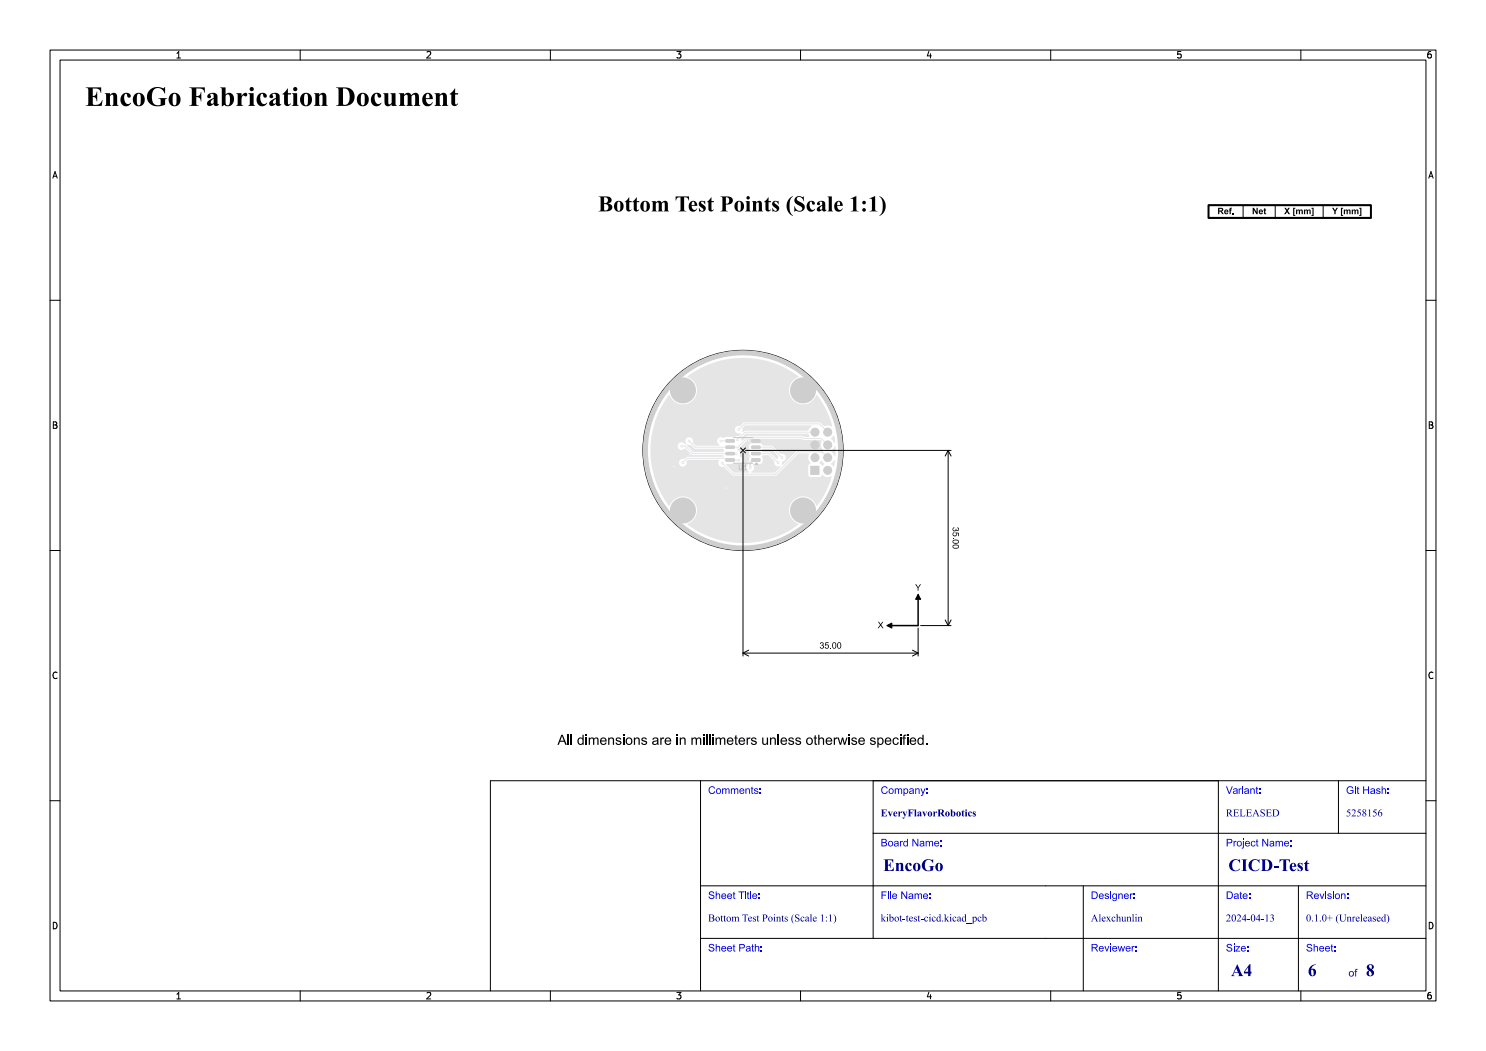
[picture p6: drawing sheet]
<svg xmlns="http://www.w3.org/2000/svg" width="297mm" height="210mm" viewBox="0 0 297 210" stroke-linecap="round" stroke-linejoin="round" font-family="sans-serif">
<defs><g id="words">
<text font-size="5.3" fill="#fff" x="17" y="21.5">EncoGo Fabrication Document</text>
<text font-size="4.3" fill="#fff" x="109.5" y="42.5">Bottom Test Points (Scale 1:1)</text>
<g font-size="3.3" fill="#fff">
<text x="176.5" y="174.3">EncoGo</text>
<text x="245.5" y="174.3">CICD-Test</text>
<text x="246" y="195.3">A4</text>
<text x="261.4" y="195.3">6</text>
<text x="273" y="195.3">8</text>
</g>
<g font-size="2" fill="#fff">
<text x="141.5" y="158.8">Comments:</text>
<text x="176" y="158.8">Company:</text>
<text x="245" y="158.8">Variant:</text>
<text x="269" y="158.8">Git Hash:</text>
<text x="176" y="163.3">EveryFlavorRobotics</text>
<text x="245" y="163.3">RELEASED</text>
<text x="269" y="163.3">5258156</text>
<text x="176" y="169.3">Board Name:</text>
<text x="245" y="169.3">Project Name:</text>
<text x="141.5" y="179.8">Sheet Title:</text>
<text x="176" y="179.8">File Name:</text>
<text x="218" y="179.8">Designer:</text>
<text x="245" y="179.8">Date:</text>
<text x="261" y="179.8">Revision:</text>
<text x="141.5" y="184.3">Bottom Test Points (Scale 1:1)</text>
<text x="176" y="184.3">kibot-test-cicd.kicad_pcb</text>
<text x="218" y="184.3">Alexchunlin</text>
<text x="245" y="184.3">2024-04-13</text>
<text x="261" y="184.3">0.1.0+ (Unreleased)</text>
<text x="141.5" y="190.3">Sheet Path:</text>
<text x="218" y="190.3">Reviewer:</text>
<text x="245" y="190.3">Size:</text>
<text x="261" y="190.3">Sheet:</text>
<text x="269.5" y="195.3">of</text>
</g>
<g font-size="1.7" fill="#fff">
<text x="35" y="11.6">1</text>
<text x="85" y="11.6">2</text>
<text x="135" y="11.6">3</text>
<text x="185" y="11.6">4</text>
<text x="235" y="11.6">5</text>
<text x="285" y="11.6">6</text>
<text x="10.5" y="35.6">A</text>
<text x="285.5" y="35.6">A</text>
<text x="10.5" y="85.6">B</text>
<text x="285.5" y="85.6">B</text>
<text x="10.5" y="135.6">C</text>
<text x="285.5" y="135.6">C</text>
<text x="10.5" y="185.6">D</text>
<text x="285.5" y="185.6">D</text>
<text x="35" y="199.7">1</text>
<text x="85" y="199.7">2</text>
<text x="135" y="199.7">3</text>
<text x="185" y="199.7">4</text>
<text x="235" y="199.7">5</text>
<text x="285" y="199.7">6</text>
</g>
<text font-size="1.3" fill="#fff" x="147.7" y="93.9">U1</text>
</g></defs>
<circle cx="148.5" cy="90" r="20" fill="none" stroke="#000" stroke-width=".2"/>
<g fill="#e5e5e5">
<path d="M162 93.1h1.7v1.7h-1.7z" fill-rule="evenodd"/>
<path d="M150.2 91.6h1.7v.5l-1.6 .1z" fill-rule="evenodd"/>
<path d="M150.2 90.4l1.7-.1v.5l-1.6 .1z" fill-rule="evenodd"/>
<path d="M150.2 89.1h1.7v.5l-1.6 .1z" fill-rule="evenodd"/>
<path d="M150.2 87.8h1.7v.5l-1.6 .1z" fill-rule="evenodd"/>
<path d="M145.1 87.8h1.6l.1 .5-1.7 .1z" fill-rule="evenodd"/>
<path d="M145.1 89.1h1.6l.1 .5-1.7 .1z" fill-rule="evenodd"/>
<path d="M145.1 90.4l1.6-.1 .1 .5-1.7 .1z" fill-rule="evenodd"/>
<path d="M145.1 91.6h1.6l.1 .5-1.7 .1z" fill-rule="evenodd"/>
</g>
<g fill="#e5e5e5">
<circle cx="165.4" cy="94" r=".85"/>
<circle cx="162.9" cy="91.4" r=".85"/>
<circle cx="165.4" cy="91.4" r=".85"/>
<circle cx="162.9" cy="88.9" r=".85"/>
<circle cx="165.4" cy="88.9" r=".85"/>
<circle cx="162.9" cy="86.4" r=".85"/>
<circle cx="165.4" cy="86.4" r=".85"/>
<circle cx="149.7" cy="91.2" r=".27"/>
<circle cx="149.7" cy="88.1" r=".27"/>
<circle cx="137.8" cy="90.8" r=".28"/>
<circle cx="134.7" cy="93.2" r=".27"/>
<circle cx="145.1" cy="97.5" r=".28"/>
<circle cx="149.9" cy="93.5" r=".28"/>
<circle cx="156.3" cy="91.4" r=".28"/>
<circle cx="137.7" cy="88.1" r=".27"/>
<circle cx="155.5" cy="92.5" r=".28"/>
<circle cx="144.1" cy="88.1" r=".27"/>
<circle cx="144.3" cy="92.5" r=".28"/>
<circle cx="147.1" cy="90.7" r=".27"/>
<circle cx="136.2" cy="89.2" r=".27"/>
<circle cx="147.4" cy="87.9" r=".27"/>
<circle cx="147.7" cy="91.9" r=".28"/>
<circle cx="136.5" cy="92.5" r=".28"/>
<circle cx="147.7" cy="85.9" r=".28"/>
</g>
<path d="M136.2 89.2h.8l1.5 1.4 8.6 .1M137.7 88.1l1.3 1.3h8.5l2-2h10.8l.3 .2h3.6l1.2 1.3M145.9 88.1h-1.8M147.6 91.9h-2.5l-.4-.3h-7.3l-.9 .9M147.6 85.9l1.2-1.2h15l1.6 1.7M151.1 88.1h-1.4M151.1 89.4h3.1l2.1 2M151.1 90.6h2.6l1.8 1.9M162.9 86.4h-14l-1.5 1.5M165.4 91.4l-1.1-1.1h-4.8l-4.5 4.4h-8.4l-2.3-2.2" fill="none" stroke="#e5e5e5" stroke-width=".2"/>
<path d="M151.1 91.9h-.6l-.6 .6v1" fill="none" stroke="#e5e5e5" stroke-width=".4"/>
<g fill="#e5e5e5">
<path d="M133.7 78.9h.1a2.83 2.83 0 0 0 4.7 1.1 2.83 2.83 0 0 0-1.1-4.7l2.2-1.5 2.9-1.3 2.9-.7 3.1-.3 3.1 .3 2.9 .7 3.2 1.4 1.8 1.3 .1 .1a2.83 2.83 0 0 0-1 4.7 2.83 2.83 0 0 0 4.6-1.1l.9 1.1 1.1 2 1 2.5 .1 .6-.1 .1a1.72 1.72 0 0 0-1.6-.1l-.8-.7h-15l-.9 .7a.8 .8 0 0 0-1 .9 .8 .8 0 0 0 1.2 .6v.2l-.4 .3h-.4l-.4 .2h-1.8a.64 .64 0 0 1-.9 .1 .82 .82 0 0 0-.9 .6 .82 .82 0 0 0 .5 .9l-.1 .2h-4.6l-.6-.7a.79 .79 0 0 0-1-.9 .79 .79 0 0 0-.3 1.3l-.1 .1a.8 .8 0 0 0-1.4-.3 .8 .8 0 0 0 .4 1.3l.9-.3 1.4 1.3h6.1l.1 .2-.1 .2h-7.2l-.5 .4a.79 .79 0 0 0-1.1 .6 .79 .79 0 0 0 .8 .9 .79 .79 0 0 0 .7-1l.3-.3h6.1l.1 .1a.8 .8 0 0 0 0 .9 .8 .8 0 0 0 .9 .4l1.9 1.7h8.6l4.5-4.4h2l.1 .1a1.77 1.77 0 0 0 .3 1.9l-.3 .2-.2 .3v1.8l.2 .3 .3 .1h1.8l.3-.1 .2-.3 .3 .1a1.68 1.68 0 0 0 1.6 .2l-.4 1.4-.8 1.7-1.2 2-.5 .7-.1 .1a2.83 2.83 0 0 0-4.7-1.1 2.83 2.83 0 0 0 1.1 4.7l-2.2 1.5-2.9 1.3-2.9 .7-3.1 .3-3.1-.3-2.9-.7-3.2-1.4-1.8-1.3-.1-.1a2.83 2.83 0 0 0 1-4.7 2.83 2.83 0 0 0-4.6 1.1l-1.4-2.1-1.3-2.8-.8-2.9-.3-3.1 .2-3.1 .8-3 1.2-2.8z" fill-rule="evenodd"/>
<path d="M147.3 89.7l.4-.1 2-1.9h10.5l.4 .2h3.4l.2 .2a1.74 1.74 0 0 0 .2 1.8l-5 .1-3 2.9h-.1v-.2a.48 .48 0 0 1 .5-.7 .83 .83 0 0 0 .1-1 .83 .83 0 0 0-1-.3l-1.6-1.6h-1.8l-.6-.5h-1.8l-.4 .5 .2 .9-.2 .9 .2 .4-.4 1.4a.9 .9 0 0 0 .2 1.6l-.1 .1h-2.9l-1.6-1.6 .1-.1h1.5l.4-.1a.84 .84 0 0 0 1.2-.3 .84 .84 0 0 0-.5-1.2 .89 .89 0 0 0-.5-1.3z" fill-rule="evenodd"/>
<path d="M148.9 85l13.3 .1-.7 1h-12.6l-.5 .2v-.7z" fill-rule="evenodd"/>
<path d="M148.2 87.5l.9-.8h12.4l.3 .5-.1 .1h-.9l-.4-.2h-10.9l-1.2 1z" fill-rule="evenodd"/>
<path d="M166.1 87.6l.5-.5h.2l.1 1.3h-.2z" fill-rule="evenodd"/>
<path d="M137.3 88.9h.7l.9 .8h5.6l.2 .3-.2 .3h-5.9l-1.3-1.2z" fill-rule="evenodd"/>
<path d="M166.8 89.2v-.1a1.52 1.52 0 0 1 .2 1.5v.5h-.2l-.7-.9z" fill-rule="evenodd"/>
<path d="M152.4 89.7h1.7l1.4 1.4v.6h-.3l-1.4-1.3-1.3-.1-.2-.3z" fill-rule="evenodd"/>
<path d="M164.1 92.1l.7 .6-.4 .4-.6-.5z" fill-rule="evenodd"/>
<path d="M166.7 92l.2 .1-.3 1.1-.5-.5z" fill-rule="evenodd"/>
<path d="M150.5 92.7h1.4l.3-.1 .2-.4-.1-.9 .2-.4 1.1 .1 1.2 1.2a.83 .83 0 0 0 .3 .9 .83 .83 0 0 0 .8 .1l.1 .2-1.2 1h-4.6l-.1-.1a.94 .94 0 0 0 .4-1.5z" fill-rule="evenodd"/>
</g>
<g fill="#fff">
<circle cx="149.7" cy="91.2" r=".12"/>
<circle cx="149.7" cy="88.1" r=".12"/>
<circle cx="137.8" cy="90.8" r=".13"/>
<circle cx="134.7" cy="93.2" r=".13"/>
<circle cx="145.1" cy="97.5" r=".13"/>
<circle cx="149.9" cy="93.5" r=".12"/>
<circle cx="156.3" cy="91.4" r=".13"/>
<circle cx="137.7" cy="88.1" r=".12"/>
<circle cx="155.5" cy="92.5" r=".13"/>
<circle cx="144.1" cy="88.1" r=".12"/>
<circle cx="144.3" cy="92.5" r=".13"/>
<circle cx="147.1" cy="90.7" r=".12"/>
<circle cx="136.2" cy="89.2" r=".13"/>
<circle cx="147.4" cy="87.9" r=".12"/>
<circle cx="147.7" cy="91.9" r=".13"/>
<circle cx="136.5" cy="92.5" r=".13"/>
<circle cx="147.7" cy="85.9" r=".13"/>
<circle cx="136.5" cy="102" r="1.6"/>
<circle cx="160.5" cy="78" r="1.6"/>
<circle cx="136.5" cy="78" r="1.6"/>
<circle cx="160.5" cy="102" r="1.6"/>
<circle cx="162.9" cy="94" r=".5"/>
<circle cx="165.4" cy="94" r=".5"/>
<circle cx="162.9" cy="91.4" r=".5"/>
<circle cx="165.4" cy="91.4" r=".5"/>
<circle cx="162.9" cy="88.9" r=".5"/>
<circle cx="165.4" cy="88.9" r=".5"/>
<circle cx="162.9" cy="86.4" r=".5"/>
<circle cx="165.4" cy="86.4" r=".5"/>
</g>
<g fill="#cecece">
<circle cx="136.5" cy="102" r="2.6"/>
<circle cx="160.5" cy="78" r="2.6"/>
<circle cx="136.5" cy="78" r="2.6"/>
<circle cx="160.5" cy="102" r="2.6"/>
<circle cx="165.4" cy="94" r=".9"/>
<circle cx="162.9" cy="91.4" r=".9"/>
<circle cx="165.4" cy="91.4" r=".9"/>
<circle cx="162.9" cy="88.9" r=".9"/>
<circle cx="165.4" cy="88.9" r=".9"/>
<circle cx="162.9" cy="86.4" r=".9"/>
<circle cx="165.4" cy="86.4" r=".9"/>
</g>
<g fill="#cecece">
<path d="M162 93.1h1.8v1.8h-1.8z" fill-rule="evenodd"/>
<path d="M150.2 91.6h1.7l.1 .5-1.7 .1z" fill-rule="evenodd"/>
<path d="M150.2 90.3h1.7l.1 .6-1.7 .1z" fill-rule="evenodd"/>
<path d="M150.2 89.1l1.7-.1 .1 .6-1.7 .1z" fill-rule="evenodd"/>
<path d="M150.2 87.8h1.7l.1 .5-1.7 .1z" fill-rule="evenodd"/>
<path d="M145.1 87.8h1.6l.1 .5-.1 .1h-1.6z" fill-rule="evenodd"/>
<path d="M145.1 89.1l1.6-.1 .1 .6-1.7 .1z" fill-rule="evenodd"/>
<path d="M145.1 90.3h1.6l.1 .6-1.7 .1z" fill-rule="evenodd"/>
<path d="M145.1 91.6h1.6l.1 .5-.1 .2-1.6-.1z" fill-rule="evenodd"/>
<path d="M134.1 76.1l1.8-1.6 2.2-1.6 2.3-1.2 2.6-.9a20 20 0 0 1 12.6 .5l2.6 1.2 2.9 2 2.4 2.2 1.7 2.3 1.2 2.1 .7 1.6 1 3.4 .4 3.5h-1a19 19 0 0 0-28.4-16.1 19 19 0 0 0-.7 32.6 19 19 0 0 0 29.1-14.9v-1.6h1v.8a19.8 19.8 0 0 1-1 5.9l-.7 1.8-1.2 2.3-1.6 2.2-1.6 1.8-1.5 1.3-2 1.4-2.3 1.2-1.8 .7a20 20 0 0 1-13.6-.4l-2.2-1-1.7-1-2.1-1.6-1.7-1.7-1.2-1.6-1.3-2-.9-1.8-.8-2.3a20 20 0 0 1 .2-11.9l.7-1.8 1.2-2.3 1.4-2z" fill-rule="evenodd"/>
<path d="M150.2 91.6h1.7v.5l-1.6 .1z" fill-rule="evenodd"/>
<path d="M150.2 90.4l1.7-.1v.5l-1.6 .1z" fill-rule="evenodd"/>
<path d="M150.2 89.1h1.7v.5l-1.6 .1z" fill-rule="evenodd"/>
<path d="M150.2 87.8h1.7v.5l-1.6 .1z" fill-rule="evenodd"/>
<path d="M145.1 87.8h1.6l.1 .5-1.7 .1z" fill-rule="evenodd"/>
<path d="M145.1 89.1h1.6l.1 .5-1.7 .1z" fill-rule="evenodd"/>
<path d="M145.1 90.4l1.6-.1 .1 .5-1.7 .1z" fill-rule="evenodd"/>
<path d="M145.1 91.6h1.6l.1 .5-1.7 .1z" fill-rule="evenodd"/>
</g>
<path d="M146.6 87.4h3.9M146.6 92.6h3.9M147.7 92.9v.8l.2 .2 .4-.2v-.8M148.7 93.9h.6M148.7 93.1l.3-.2v1" fill="none" stroke="#c7c7c7" stroke-width=".2"/>
<path d="M151.2 92.5l.2 .3h-.4z" fill="#c7c7c7" stroke="#c7c7c7" stroke-width=".2"/>
<path d="M241.5 41h32.5v2.5h-32.5z" fill="none" stroke="#000" stroke-width=".4"/>
<g fill="none" stroke="#000" stroke-width=".2">
<path d="M10 10h277v190h-277zM12 12h273v186h-273zM35.3 11.6h.8M35.3 10.7l.4-.4v1.3M60 10v2M85.3 10.4l.5-.1 .3 .4-.8 .9h.8M110 10v2M135.3 10.3h.8l-.4 .5 .3 .1v.6l-.2 .1-.5-.1M160 10v2M185.7 10.2l-.4 1h.9M186 10.7v.9M210 10v2"/>
<path d="M236 10.3h-.6l-.1 .6 .2-.1 .5 .1 .1 .1-.1 .5-.2 .1-.5-.1M260 10v2M286 10.3l-.4 .1-.2 .2-.1 .7 .3 .3 .4-.1 .1-.5-.1-.1-.4-.1-.3 .2M10.6 35.6l.4-1.3 .4 1.3M10.7 35.2h.6M285.6 35.6l.4-1.3 .4 1.3M285.7 35.2h.6M10 60h2M241.5 43.5h32.5M241.5 41h32.5M248.5 41v2.5M254.9 41v2.5"/>
<path d="M264.5 41v2.5M285 60h2M10.7 84.3h.4l.2 .2-.2 .4 .2 .1 .1 .3-.2 .3h-.5zM10.7 84.9h.4M148 89.5l1 1M148.5 90.5v40.6M149 89.5l-1 1M149 90h41.1M189.5 90v35M189.5 90l-.6 1.1M189.5 90l.6 1.1M285.7 84.3h.4l.2 .2-.2 .4 .2 .1 .1 .3-.2 .3h-.5z"/>
<path d="M285.7 84.9h.4M10 110h2M285 110h2M11.4 134.4a.62 .62 0 0 0-.9 .5 .62 .62 0 0 0 .7 .7l.2-.1M148.5 130.5h35M148.5 130.5l1.1 .6M149.6 129.9l-1.1 .6M182.4 129.9l1.1 .6M183.5 125.5v5.6M183.5 130.5l-1.1 .6M184 125h6.1M188.9 123.9l.6 1.1"/>
<path d="M190.1 123.9l-.6 1.1M286.4 134.4a.62 .62 0 0 0-.9 .5 .62 .62 0 0 0 .7 .7l.2-.1M10 160h2M285 160h2M10.7 184.3a.66 .66 0 0 1 .7 .6 .66 .66 0 0 1-.7 .7zM35.3 198.7l.4-.4v1.3M35.3 199.6h.8M60 198v2M85.3 198.4l.5-.1 .3 .4-.8 .9h.8M110 198v2M135.3 198.3h.8l-.4 .5 .3 .1v.6l-.2 .1-.5-.1M160 198v2"/>
<path d="M185.7 198.2l-.4 1h.9M186 198.7v.9M210 198v2M236 198.3h-.6l-.1 .6 .2-.1 .5 .1 .1 .1-.1 .5-.2 .1-.5-.1M260 198v2M285.7 184.3a.66 .66 0 0 1 .7 .6 .66 .66 0 0 1-.7 .7zM286 198.3l-.4 .1-.2 .2-.1 .8 .3 .2 .4-.1 .1-.5-.1-.1-.4-.1-.3 .2"/>
</g>
<g fill="#000">
<path d="M243.5 41.5l.8 .1 .2 .3-.8-.2v.4l.8-.2-.1 .2a.18 .18 0 0 0-.2 .1 .18 .18 0 0 0 .2 .2l.2 .4h-.3l-.5-.5-.1 .5h-.2z" fill-rule="evenodd"/>
<path d="M244.8 42l.2-.1h.3l.2 .4h-.2l-.2-.3-.2 .3h.6v.1l-.6 .1 .2 .1 .4-.1a.47 .47 0 0 1-.7 .2 .47 .47 0 0 1 0-.7z" fill-rule="evenodd"/>
<path d="M245.8 41.6l.4-.1v.2h-.2l.2 .4h-.2v.7h-.3v-.7h-.1z" fill-rule="evenodd"/>
<path d="M246.3 42.6h.3v.2h-.3z" fill-rule="evenodd"/>
<path d="M250.4 41.5h.2l.5 .9v-.9h.3v1.3h-.3l-.5-.8v.8h-.2z" fill-rule="evenodd"/>
<path d="M251.7 42l.2-.1h.4l.1 .4h-.2l-.2-.3-.2 .3h.6v.1l-.6 .1 .2 .1 .4-.1a.47 .47 0 0 1-.7 .2 .47 .47 0 0 1 0-.7z" fill-rule="evenodd"/>
<path d="M252.6 41.7l.3-.1v.3h.2v.2h-.2v.3l.2 .4-.4-.1-.1-.6h-.1z" fill-rule="evenodd"/>
<path d="M256.7 41.5h.3l.2 .4 .3-.4h.3l-.4 .6 .4 .7h-.3l-.3-.4-.2 .4h-.3l.4-.7z" fill-rule="evenodd"/>
<path d="M258.5 41.5h.4v.2h-.2v1.3h.2v.1h-.4z" fill-rule="evenodd"/>
<path d="M259 41.9h.3v.1l.2-.1 .3 .1 .5-.1 .1 .9h-.3v-.6l-.1-.2-.1 .2-.1 .6h-.2v-.7l-.1-.1-.2 .2v.6h-.3z" fill-rule="evenodd"/>
<path d="M260.6 41.9h.2v.1l.2-.1 .4 .1 .4-.1 .2 .9h-.3v-.6l-.1-.2-.2 .2v.6h-.2l-.2-.8-.1 .2v.6h-.3z" fill-rule="evenodd"/>
<path d="M262.1 41.5h.5v1.6h-.5v-.1h.2v-1.3h-.2z" fill-rule="evenodd"/>
<path d="M266.2 41.5h.3l.3 .5 .3-.5h.3l-.4 .8v.5h-.3v-.5z" fill-rule="evenodd"/>
<path d="M268 41.5h.4v.2h-.2v1.3h.2v.1h-.4z" fill-rule="evenodd"/>
<path d="M268.6 41.9h.2v.1l.2-.1 .4 .1 .4-.1 .1 .9h-.2v-.6l-.1-.2-.2 .2v.6h-.3v-.6l-.1-.2-.2 .2v.6h-.2z" fill-rule="evenodd"/>
<path d="M270.2 41.9h.2v.1l.2-.1 .3 .1 .5-.1 .1 .9h-.2v-.6l-.2-.2-.1 .2v.6h-.3v-.6l-.1-.2-.2 .2v.6h-.2z" fill-rule="evenodd"/>
<path d="M271.7 41.5h.4v1.6h-.4v-.1h.2v-1.3h-.2z" fill-rule="evenodd"/>
<path d="M182.9 116.8h.2l.4 .5 .4-.5h.2l-.5 .7v.5h-.2v-.5z" fill-rule="evenodd"/>
<path d="M190.4 107.4h.2v.2h-.2z" fill-rule="evenodd"/>
<path d="M190.5 105.5l.2-.1 .1 .1a.26 .26 0 0 0-.3 .3 .26 .26 0 0 0 .3 .2 .26 .26 0 0 0 .2-.3h.1a.22 .22 0 0 0 .2 .3 .22 .22 0 0 0 .3-.3 .22 .22 0 0 0-.3-.2v-.1a.35 .35 0 0 1 .4 .5 .35 .35 0 0 1-.6 0 .39 .39 0 0 1-.6 .2 .39 .39 0 0 1 0-.6z" fill-rule="evenodd"/>
<path d="M190.5 106.5l.2-.2v.2a.28 .28 0 0 0-.1 .4 .28 .28 0 0 0 .5 .1 .28 .28 0 0 0-.1-.5v-.1l.7 .1v.6h-.2v-.5l-.3-.1a.43 .43 0 0 1-.5 .7 .43 .43 0 0 1-.2-.7z" fill-rule="evenodd"/>
<path d="M190.5 107.9l.8-.1 .3 .2 .1 .2a.74 .74 0 0 0-1.2 .1 .85 .85 0 0 0 1.2-.1 .68 .68 0 0 1-.7 .5 .68 .68 0 0 1-.6-.6z" fill-rule="evenodd"/>
<path d="M190.5 108.9l.8-.1 .3 .2 .1 .2a.74 .74 0 0 0-1.2 .1 .85 .85 0 0 0 1.2-.1 .68 .68 0 0 1-.7 .4 .68 .68 0 0 1-.6-.5z" fill-rule="evenodd"/>
<path d="M164 128.5a.34 .34 0 0 1 .5-.1 .34 .34 0 0 1-.1 .5 .4 .4 0 0 1 .1 .7 .4 .4 0 0 1-.6-.3h.1a.26 .26 0 0 0 .3 .2 .26 .26 0 0 0 .2-.3 .26 .26 0 0 0-.3-.2v-.1a.22 .22 0 0 0 .3-.2 .22 .22 0 0 0-.3-.3 .22 .22 0 0 0-.2 .3h-.1z" fill-rule="evenodd"/>
<path d="M165 128.3h.6v.2h-.5l-.1 .3a.42 .42 0 0 1 .6 .2 .42 .42 0 0 1-.2 .6 .42 .42 0 0 1-.6-.3h.2a.28 .28 0 0 0 .4 .1 .28 .28 0 0 0 .1-.5 .28 .28 0 0 0-.5 .1h-.1z" fill-rule="evenodd"/>
<path d="M165.9 129.4h.2v.2h-.2z" fill-rule="evenodd"/>
<path d="M166.5 128.4h.5l.2 .6h-.2a.32 .32 0 0 0 0-.5 .32 .32 0 0 0-.5 0 .32 .32 0 0 0 0 .5 .32 .32 0 0 0 0 .4 .32 .32 0 0 0 .5 0 .32 .32 0 0 0 0-.4h.2a.46 .46 0 0 1-.5 .6 .46 .46 0 0 1-.4-.6z" fill-rule="evenodd"/>
<path d="M167.4 128.5l.3-.2 .3 .1 .1 .6h-.1a.32 .32 0 0 0-.1-.5 .32 .32 0 0 0-.4 0 .32 .32 0 0 0 0 .5 .32 .32 0 0 0 0 .4 .32 .32 0 0 0 .4 0 .32 .32 0 0 0 .1-.4h.1a.46 .46 0 0 1-.4 .6 .46 .46 0 0 1-.4-.6z" fill-rule="evenodd"/>
<path d="M175.5 124.3h.2l.3 .4 .4-.4h.1l-.4 .6 .5 .6h-.2l-.4-.5-.4 .5h-.2l.5-.6z" fill-rule="evenodd"/>
<path d="M112.2 146.8h.3l.5 1.2h-.3l-.4-1-.3 1h1l.3 .8h-.3l-.2-.6h-.9l-.2 .6h-.3z" fill-rule="evenodd"/>
<path d="M115.6 147.5a.54 .54 0 0 1 .8 0v-.7h.3v1.3h-.3a.44 .44 0 0 0-.4-.5 .44 .44 0 0 0-.3 .6 .4 .4 0 0 0 .4 .5 .4 .4 0 0 0 .3-.6h.3v.7h-.3v-.2a.67 .67 0 0 1-.9 0 .67 .67 0 0 1 0-.9z" fill-rule="evenodd"/>
<path d="M117 146.8h.3v.3h-.3z" fill-rule="evenodd"/>
<path d="M117 147.4h.3v1.4h-.3z" fill-rule="evenodd"/>
<path d="M117.7 147.4h.2v.2l.5-.2a.39 .39 0 0 0 .7 0 .43 .43 0 0 1 .5 .4v1h-.2v-.9a.32 .32 0 0 0-.4-.3 .32 .32 0 0 0-.2 .4v.8h-.3v-.9a.34 .34 0 0 0-.4-.3 .34 .34 0 0 0-.2 .5v.7h-.2z" fill-rule="evenodd"/>
<path d="M120.1 147.5a.66 .66 0 0 1 .7-.1 .66 .66 0 0 1 .4 .6h-.2a.41 .41 0 0 0-.4-.5 .41 .41 0 0 0-.4 .5h1l.1 .2h-1.1a.42 .42 0 0 0 .3 .4 .42 .42 0 0 0 .5-.2h.2a.73 .73 0 0 1-1.1 .3 .73 .73 0 0 1 0-1.2z" fill-rule="evenodd"/>
<path d="M121.6 147.4h.2v.2a.52 .52 0 0 1 .6-.2 .52 .52 0 0 1 .3 .5v.9h-.2v-.9a.36 .36 0 0 0-.4-.3 .36 .36 0 0 0-.3 .4v.8h-.2z" fill-rule="evenodd"/>
<path d="M123.1 147.5l.4-.1a.52 .52 0 0 1 .7 .4h-.3a.28 .28 0 0 0-.3-.3 .28 .28 0 0 0-.2 .4 .62 .62 0 0 1 .8 .6 .64 .64 0 0 1-.6 .4 .64 .64 0 0 1-.6-.5h.3a.32 .32 0 0 0 .3 .3 .32 .32 0 0 0 .3-.4 .71 .71 0 0 1-.8-.6z" fill-rule="evenodd"/>
<path d="M124.5 146.8h.3v.3h-.3z" fill-rule="evenodd"/>
<path d="M124.5 147.4h.3v1.4h-.3z" fill-rule="evenodd"/>
<path d="M125.3 147.5a.69 .69 0 0 1 .7-.1 .69 .69 0 0 1 .4 .7h-.3a.48 .48 0 0 0-.6-.5 .48 .48 0 0 0-.2 .8l.3 .2a.45 .45 0 0 0 .5-.5h.3a.73 .73 0 0 1-1 .7 .73 .73 0 0 1-.2-1.2z" fill-rule="evenodd"/>
<path d="M126.7 147.4h.2v.2a.52 .52 0 0 1 .6-.2 .52 .52 0 0 1 .4 .5v.9h-.3v-.9a.36 .36 0 0 0-.4-.3 .36 .36 0 0 0-.3 .4v.8h-.2z" fill-rule="evenodd"/>
<path d="M128.3 147.5l.3-.1a.52 .52 0 0 1 .7 .4h-.2a.28 .28 0 0 0-.4-.3 .28 .28 0 0 0-.2 .4 .62 .62 0 0 1 .8 .6 .64 .64 0 0 1-.6 .4 .64 .64 0 0 1-.6-.5h.3a.32 .32 0 0 0 .3 .3 .32 .32 0 0 0 .3-.4 .71 .71 0 0 1-.8-.6z" fill-rule="evenodd"/>
<path d="M130.5 147.5l.1-.1a.63 .63 0 0 1 .8 0 .63 .63 0 0 1 .2 .8h-.7a.25 .25 0 0 0-.3 .1 .25 .25 0 0 0 .1 .3l.2 .1a.42 .42 0 0 0 .4-.5h.3l.1 .6h-.3v-.1a.52 .52 0 0 1-.7 .2 .52 .52 0 0 1-.3-.7l.8-.2a.22 .22 0 0 0 .1-.3 .22 .22 0 0 0-.3-.2l-.3 .1-.1 .2h-.2z" fill-rule="evenodd"/>
<path d="M132 147.4h.2v.2l.2-.2h.3v.3a.33 .33 0 0 0-.4 0 .33 .33 0 0 0-.1 .4v.7h-.2z" fill-rule="evenodd"/>
<path d="M133 147.5a.66 .66 0 0 1 .7-.1 .66 .66 0 0 1 .5 .6h-.3a.41 .41 0 0 0-.4-.5 .41 .41 0 0 0-.4 .5h1.1v.2h-1.1a.42 .42 0 0 0 .3 .4 .42 .42 0 0 0 .5-.2h.3a.73 .73 0 0 1-1.2 .3 .73 .73 0 0 1 0-1.2z" fill-rule="evenodd"/>
<path d="M135.2 146.8h.3v.3h-.3z" fill-rule="evenodd"/>
<path d="M135.2 147.4h.3v1.4h-.3z" fill-rule="evenodd"/>
<path d="M135.9 147.4h.2v.2a.52 .52 0 0 1 .6-.2 .52 .52 0 0 1 .3 .5v.9h-.2v-.9a.36 .36 0 0 0-.4-.3 .36 .36 0 0 0-.3 .4v.8h-.2z" fill-rule="evenodd"/>
<path d="M138.2 147.4h.2v.2l.6-.2a.39 .39 0 0 0 .6 0 .43 .43 0 0 1 .6 .4v1h-.3v-.9a.32 .32 0 0 0-.3-.3 .32 .32 0 0 0-.3 .4v.8h-.2v-.9a.34 .34 0 0 0-.5-.3 .34 .34 0 0 0-.2 .5v.7h-.2z" fill-rule="evenodd"/>
<path d="M140.5 146.8h.3v.3h-.3z" fill-rule="evenodd"/>
<path d="M140.5 147.4h.3v1.4h-.3z" fill-rule="evenodd"/>
<path d="M142.4 146.8h.2v.3h-.2z" fill-rule="evenodd"/>
<path d="M142.4 147.4h.2v1.4h-.2z" fill-rule="evenodd"/>
<path d="M143 147.4h.2v.2l.6-.2a.39 .39 0 0 0 .6 0 .43 .43 0 0 1 .6 .4v1h-.3v-.9a.32 .32 0 0 0-.3-.3 .32 .32 0 0 0-.3 .4v.8h-.2v-.9a.34 .34 0 0 0-.5-.3 .34 .34 0 0 0-.1 .5v.7h-.3z" fill-rule="evenodd"/>
<path d="M145.4 147.5a.66 .66 0 0 1 .8-.1 .66 .66 0 0 1 .4 .6h-.3a.41 .41 0 0 0-.4-.5 .41 .41 0 0 0-.4 .5h1.1v.2h-1.1a.42 .42 0 0 0 .3 .4 .42 .42 0 0 0 .5-.2h.3a.73 .73 0 0 1-1.1 .3 .73 .73 0 0 1-.1-1.2z" fill-rule="evenodd"/>
<path d="M146.9 147l.3-.1v.5h.2v.2h-.2v.8l.3 .4a.36 .36 0 0 1-.4 0 .36 .36 0 0 1-.2-.4v-.8h-.1v-.2h.1z" fill-rule="evenodd"/>
<path d="M147.8 147.5a.66 .66 0 0 1 .7-.1 .66 .66 0 0 1 .4 .6h-.2a.41 .41 0 0 0-.4-.5 .41 .41 0 0 0-.4 .5h1v.2h-1.1a.42 .42 0 0 0 .4 .4 .42 .42 0 0 0 .5-.2h.2a.73 .73 0 0 1-1.1 .3 .73 .73 0 0 1 0-1.2z" fill-rule="evenodd"/>
<path d="M149.2 147.4h.2v.2l.3-.2h.2v.3a.33 .33 0 0 0-.4 0 .33 .33 0 0 0 0 .4v.7h-.3z" fill-rule="evenodd"/>
<path d="M150.2 147.5l.3-.1a.52 .52 0 0 1 .7 .4h-.2a.28 .28 0 0 0-.4-.3 .28 .28 0 0 0-.1 .4 .62 .62 0 0 1 .8 .6 .64 .64 0 0 1-.7 .4 .64 .64 0 0 1-.5-.5h.2a.32 .32 0 0 0 .4 .3 .32 .32 0 0 0 .2-.4 .71 .71 0 0 1-.8-.6z" fill-rule="evenodd"/>
<path d="M152.3 147.4h.3v.8a.37 .37 0 0 0 .3 .5 .37 .37 0 0 0 .4-.5v-.8h.2v1.4h-.2v-.2a.52 .52 0 0 1-.6 .2 .52 .52 0 0 1-.4-.5z" fill-rule="evenodd"/>
<path d="M153.9 147.4h.2v.2a.52 .52 0 0 1 .6-.2 .52 .52 0 0 1 .4 .5v.9h-.3v-.9a.36 .36 0 0 0-.4-.3 .36 .36 0 0 0-.3 .4v.8h-.2z" fill-rule="evenodd"/>
<path d="M156.2 147.5a.66 .66 0 0 1 .7-.1 .66 .66 0 0 1 .4 .6h-.2a.41 .41 0 0 0-.4-.5 .41 .41 0 0 0-.4 .5h1v.2h-1.1a.42 .42 0 0 0 .4 .4 .42 .42 0 0 0 .5-.2h.2a.73 .73 0 0 1-1.1 .3 .73 .73 0 0 1 0-1.2z" fill-rule="evenodd"/>
<path d="M157.7 147.5l.3-.1a.52 .52 0 0 1 .7 .4h-.3a.28 .28 0 0 0-.3-.3 .28 .28 0 0 0-.2 .4 .62 .62 0 0 1 .8 .6 .64 .64 0 0 1-.6 .4 .64 .64 0 0 1-.6-.5h.3a.32 .32 0 0 0 .3 .3 .32 .32 0 0 0 .3-.4 .71 .71 0 0 1-.8-.6z" fill-rule="evenodd"/>
<path d="M159.1 147.5l.3-.1a.52 .52 0 0 1 .7 .4h-.3a.28 .28 0 0 0-.3-.3 .28 .28 0 0 0-.2 .4 .62 .62 0 0 1 .8 .6 .64 .64 0 0 1-.6 .4 .64 .64 0 0 1-.6-.5h.3a.32 .32 0 0 0 .3 .3 .32 .32 0 0 0 .3-.4 .71 .71 0 0 1-.8-.6z" fill-rule="evenodd"/>
<path d="M161.3 147.5a.69 .69 0 0 1 .8-.1 .69 .69 0 0 1 .4 .7h-.3a.48 .48 0 0 0-.6-.5 .48 .48 0 0 0-.2 .8l.3 .2a.45 .45 0 0 0 .5-.5h.3a.73 .73 0 0 1-1 .7 .73 .73 0 0 1-.2-1.2z" fill-rule="evenodd"/>
<path d="M162.8 147l.2-.1v.5h.3v.2h-.3v.8l.3 .4a.36 .36 0 0 1-.4 0 .36 .36 0 0 1-.1-.4v-.8h-.2v-.2h.2z" fill-rule="evenodd"/>
<path d="M163.5 146.8h.3v.7a.52 .52 0 0 1 .6-.1 .52 .52 0 0 1 .3 .5v.9h-.2v-.9a.36 .36 0 0 0-.4-.3 .36 .36 0 0 0-.3 .4v.8h-.3z" fill-rule="evenodd"/>
<path d="M165.2 147.5a.66 .66 0 0 1 .7-.1 .66 .66 0 0 1 .4 .6h-.2a.41 .41 0 0 0-.4-.5 .41 .41 0 0 0-.4 .5h1v.2h-1a.42 .42 0 0 0 .3 .4 .42 .42 0 0 0 .5-.2h.2a.73 .73 0 0 1-1.1 .3 .73 .73 0 0 1 0-1.2z" fill-rule="evenodd"/>
<path d="M166.6 147.4h.3v.2l.2-.2h.2v.3a.33 .33 0 0 0-.3 0 .33 .33 0 0 0-.1 .4v.7h-.3z" fill-rule="evenodd"/>
<path d="M167.4 147.4h.3l.3 1.1 .3-1.1h.2l.3 1.1 .4-1.1h.2l-.5 1.4h-.2l-.3-1.1-.3 1.1h-.3z" fill-rule="evenodd"/>
<path d="M169.6 146.8h.2v.3h-.2z" fill-rule="evenodd"/>
<path d="M169.6 147.4h.2v1.4h-.2z" fill-rule="evenodd"/>
<path d="M170.3 147.5l.3-.1a.52 .52 0 0 1 .7 .4h-.3a.28 .28 0 0 0-.3-.3 .28 .28 0 0 0-.2 .4 .62 .62 0 0 1 .8 .6 .64 .64 0 0 1-.6 .4 .64 .64 0 0 1-.6-.5h.3a.32 .32 0 0 0 .3 .3 .32 .32 0 0 0 .3-.4 .71 .71 0 0 1-.8-.6z" fill-rule="evenodd"/>
<path d="M171.7 147.5a.66 .66 0 0 1 .7-.1 .66 .66 0 0 1 .5 .6h-.3a.41 .41 0 0 0-.4-.5 .41 .41 0 0 0-.4 .5h1.1v.2h-1.1a.42 .42 0 0 0 .3 .4 .42 .42 0 0 0 .5-.2h.3a.73 .73 0 0 1-1.2 .3 .73 .73 0 0 1 0-1.2z" fill-rule="evenodd"/>
<path d="M174 147.5l.3-.1a.52 .52 0 0 1 .7 .4h-.2a.28 .28 0 0 0-.4-.3 .28 .28 0 0 0-.1 .4 .62 .62 0 0 1 .7 .6 .64 .64 0 0 1-.6 .4 .64 .64 0 0 1-.5-.5h.2a.32 .32 0 0 0 .3 .3 .32 .32 0 0 0 .3-.4 .71 .71 0 0 1-.8-.6z" fill-rule="evenodd"/>
<path d="M175.3 147.4h.3v.2a.6 .6 0 0 1 .7-.2 .6 .6 0 0 1 .3 .7h-.2a.44 .44 0 0 0-.6-.5 .44 .44 0 0 0-.2 .7 .4 .4 0 0 0 .5 .3 .4 .4 0 0 0 .3-.5h.2a.61 .61 0 0 1-.3 .7 .61 .61 0 0 1-.7-.1v.7h-.3z" fill-rule="evenodd"/>
<path d="M177 147.5a.66 .66 0 0 1 .7-.1 .66 .66 0 0 1 .4 .6h-.2a.41 .41 0 0 0-.4-.5 .41 .41 0 0 0-.4 .5h1l.1 .2h-1.1a.42 .42 0 0 0 .3 .4 .42 .42 0 0 0 .5-.2h.3a.73 .73 0 0 1-1.2 .3 .73 .73 0 0 1 0-1.2z" fill-rule="evenodd"/>
<path d="M178.6 147.5l.7-.1 .3 .4h-.2l-.1-.2a.5 .5 0 0 0-.7 .5 .5 .5 0 0 0 .7 .5l.1-.3h.2a.69 .69 0 0 1-.9 .5 .69 .69 0 0 1-.2-1.1z" fill-rule="evenodd"/>
<path d="M179.9 146.8h.2v.3h-.2z" fill-rule="evenodd"/>
<path d="M179.9 147.4h.2v1.4h-.2z" fill-rule="evenodd"/>
<path d="M180.6 146.9l.6-.1-.1 .2a.25 .25 0 0 0-.3 .1 .25 .25 0 0 0 0 .3h.3v.2h-.3v1.2h-.3v-1.2h-.2v-.2h.2z" fill-rule="evenodd"/>
<path d="M181.3 146.8h.2v.3h-.2z" fill-rule="evenodd"/>
<path d="M181.3 147.4h.2v1.4h-.2z" fill-rule="evenodd"/>
<path d="M182 147.5a.66 .66 0 0 1 .7-.1 .66 .66 0 0 1 .4 .6h-.2a.41 .41 0 0 0-.4-.5 .41 .41 0 0 0-.4 .5h1v.2h-1a.42 .42 0 0 0 .3 .4 .42 .42 0 0 0 .5-.2h.2a.73 .73 0 0 1-1.1 .3 .73 .73 0 0 1 0-1.2z" fill-rule="evenodd"/>
<path d="M183.5 147.5a.54 .54 0 0 1 .9 0v-.7h.2v1.3h-.2a.44 .44 0 0 0-.5-.5 .44 .44 0 0 0-.3 .6 .4 .4 0 0 0 .5 .5 .4 .4 0 0 0 .3-.6h.2v.7h-.2v-.2a.7 .7 0 0 1-1-.1 .7 .7 0 0 1 .1-1z" fill-rule="evenodd"/>
<path d="M185.1 148.6h.2v.2h-.2z" fill-rule="evenodd"/>
</g>
<path d="M183.5 118.7l.5 1.1h-1zM177.3 125l1-.5v1z" fill="#000" stroke="#000" stroke-width=".2"/>
<path d="M183.5 119v6h-6" fill="none" stroke="#000" stroke-width=".3"/>
<path d="M113.6 146.8v2M114.2 146.8v2M141.3 146.8v2M141.9 146.8v2M155.6 146.8v2" fill="none" stroke="#000" stroke-width=".25"/>
<path d="M261.9 193.1l.5-.3 .6-.1a1.13 1.13 0 0 0-.9 1 .73 .73 0 0 1 .9 .8 .73 .73 0 0 1-1.2 .4l-.3-.8h.5a.5 .5 0 0 0 .4 .8l.1-.1a.67 .67 0 0 0-.3-1l-.2 .3h-.5l.1-.5z" fill-rule="evenodd" fill="#00007f"/>
<g fill="#00f">
<path d="M261.3 188.7h.7l.2 .3-.1 .1a.32 .32 0 0 0-.4-.4 .32 .32 0 0 0-.2 .5h.2a.5 .5 0 0 1 .6 .6 .5 .5 0 0 1-.8 .3l-.4-.3v-.2h.2a.39 .39 0 0 0 .4 .4 .39 .39 0 0 0 .4-.4l-.8-.3-.1-.3z" fill-rule="evenodd"/>
<path d="M262.6 188.6h.1v.6l.4-.2 .3 .2v.9h-.1v-.7a.27 .27 0 0 0-.4-.2 .27 .27 0 0 0-.2 .3v.6h-.1z" fill-rule="evenodd"/>
<path d="M263.8 189.2l.1-.1a.51 .51 0 0 1 .5 0 .51 .51 0 0 1 .3 .5h-.9l.3 .4 .6-.2a.52 .52 0 0 1-.7 .3 .52 .52 0 0 1-.3-.6h.8l-.3-.3-.3 .3h-.2z" fill-rule="evenodd"/>
<path d="M265 189.2v-.1a.51 .51 0 0 1 .6 0 .51 .51 0 0 1 .2 .5h-.8l.3 .4 .5-.2a.52 .52 0 0 1-.6 .3 .52 .52 0 0 1-.4-.6h.8l-.3-.3-.3 .3h-.2z" fill-rule="evenodd"/>
<path d="M266.1 188.8l.2-.1v.3h.2v.2h-.2v.6l.2 .3a.27 .27 0 0 1-.3 0 .27 .27 0 0 1-.1-.3v-.6h-.2z" fill-rule="evenodd"/>
<path d="M266.7 189h.2v.2h-.2z" fill-rule="evenodd"/>
<path d="M266.7 189.9h.2v.2h-.2z" fill-rule="evenodd"/>
<path d="M269.8 194.1a.54 .54 0 0 1 .8 .2 .54 .54 0 0 1-.3 .7 .54 .54 0 0 1-.7-.4h.2a.37 .37 0 0 0 .5 .4 .37 .37 0 0 0 .1-.7l-.4-.1-.2 .4h-.2z" fill-rule="evenodd"/>
<path d="M270.9 193.7l.4-.1v.2l-.2 .1 .2 .3h-.3v.9h-.1v-.9h-.2z" fill-rule="evenodd"/>
</g>
<path d="M273.4 192.9a.66 .66 0 0 1 .8-.2 .66 .66 0 0 1 .3 .8l-.3 .2a.74 .74 0 0 1 .1 1.3 .74 .74 0 0 1-1.2-.5h.5a.36 .36 0 0 0 .2 .4 .36 .36 0 0 0 .4-.2 .36 .36 0 0 0-.2-.4l-.3-.3-.1 .5h-.5l.1-.3 .4-.3a.68 .68 0 0 1-.4-.8h.4l.2 .3 .3 .2a.4 .4 0 0 0 .1-.6 .4 .4 0 0 0-.5-.1l-.1 .2h-.4z" fill-rule="evenodd" fill="#00007f"/>
<g fill="#00f">
<path d="M245.3 188.7h.7l.2 .3-.1 .1a.32 .32 0 0 0-.4-.4 .32 .32 0 0 0-.2 .5h.2a.5 .5 0 0 1 .6 .6 .5 .5 0 0 1-.8 .3l-.4-.3v-.2h.2a.39 .39 0 0 0 .4 .4 .39 .39 0 0 0 .4-.4l-.8-.3-.1-.3z" fill-rule="evenodd"/>
<path d="M246.6 188.6h.1v.2h-.1z" fill-rule="evenodd"/>
<path d="M246.6 189h.1v1.1h-.1z" fill-rule="evenodd"/>
<path d="M247 189h.8l-.7 1h.8v.1h-1l.7-.9h-.6z" fill-rule="evenodd"/>
<path d="M248.1 189.2l.1-.1a.51 .51 0 0 1 .6 0 .51 .51 0 0 1 .2 .5h-.8l.2 .4 .6-.2a.52 .52 0 0 1-.7 .3 .52 .52 0 0 1-.3-.6h.8l-.3-.3-.3 .3h-.2z" fill-rule="evenodd"/>
<path d="M249.3 189h.2v.2h-.2z" fill-rule="evenodd"/>
<path d="M249.3 189.9h.2v.2h-.2z" fill-rule="evenodd"/>
</g>
<g fill="#00007f">
<path d="M247.3 192.7l1 2.1 .2 .2h-1.1l.3-.1-.2-.5h-.9l-.1 .5 .3 .1h-.8l.6-.7h.8l-.3-.8-.4 .8h-.1z" fill-rule="evenodd"/>
<path d="M249.7 192.7h.2v1.5h.2v.3h-.2v.5h-.4v-.5h-.9v-.3h.9v-.9l-.7 .9h-.2z" fill-rule="evenodd"/>
</g>
<path d="M285 177h-41.5v21M243.5 187.5h41.5M259.5 187.5v10.5" fill="none" stroke="#000" stroke-width=".2"/>
<g fill="#00f">
<path d="M261.2 178.1h.6a.42 .42 0 0 1 .6 .4 .42 .42 0 0 1-.4 .4l.5 .7h-.2a.74 .74 0 0 0-.9-.6v.6h-.2v-.8l.9-.1a.25 .25 0 0 0 0-.3 .25 .25 0 0 0-.2-.1h-.5v.5h-.2z" fill-rule="evenodd"/>
<path d="M262.7 178.7a.51 .51 0 0 1 .7-.1 .51 .51 0 0 1 .2 .5h-.8l.2 .4 .6-.2a.52 .52 0 0 1-.7 .3 .52 .52 0 0 1-.3-.6h.8l-.3-.3-.3 .3h-.2z" fill-rule="evenodd"/>
<path d="M263.7 178.5h.2l.3 .9 .3-.9h.2l-.4 1.1h-.2z" fill-rule="evenodd"/>
<path d="M264.9 178.1h.2v.2h-.2z" fill-rule="evenodd"/>
<path d="M264.9 178.5h.2v1.1h-.2z" fill-rule="evenodd"/>
<path d="M265.4 178.6h.5l.2 .2h-.1a.21 .21 0 0 0-.3-.2 .21 .21 0 0 0-.1 .3 .43 .43 0 0 1 .4 .1 .43 .43 0 0 1 .2 .4l-.3 .2h-.4l-.2-.3h.2a.24 .24 0 0 0 .2 .3 .24 .24 0 0 0 .2-.4 .43 .43 0 0 1-.6-.5z" fill-rule="evenodd"/>
<path d="M266.4 178.1h.2v.2h-.2z" fill-rule="evenodd"/>
<path d="M266.4 178.5h.2v1.1h-.2z" fill-rule="evenodd"/>
<path d="M267 178.6a.55 .55 0 0 1 .8 .2 .55 .55 0 0 1-.3 .8 .55 .55 0 0 1-.7-.5h.2a.37 .37 0 0 0 .5 .4 .37 .37 0 0 0 .1-.7l-.4-.1-.2 .4h-.2z" fill-rule="evenodd"/>
<path d="M268 178.5h.2v.2l.3-.2a.35 .35 0 0 1 .4 .5v.6h-.2v-.6a.27 .27 0 0 0-.3-.3 .27 .27 0 0 0-.2 .3v.6h-.2z" fill-rule="evenodd"/>
<path d="M269.2 178.5h.3v.2h-.3z" fill-rule="evenodd"/>
<path d="M269.2 179.4h.3v.2h-.3z" fill-rule="evenodd"/>
</g>
<g fill="#00007f">
<path d="M261.3 182.8l.1-.1a.7 .7 0 0 1 .6 .7 .7 .7 0 0 1-.6 .7l-.3-.5 .2-.1a.36 .36 0 0 0 0 .4 .36 .36 0 0 0 .3 .1l.2-.8-.2-.4a.42 .42 0 0 0-.3 .7l-.2-.1z" fill-rule="evenodd"/>
<path d="M262.8 182.9l.4-.2v1.3l.2 .1h-.5l.1-.1v-.9v-.2z" fill-rule="evenodd"/>
<path d="M264.4 182.8l.2-.1a.7 .7 0 0 1 .5 .7 .7 .7 0 0 1-.6 .7l-.3-.5 .2-.1a.36 .36 0 0 0 0 .4 .36 .36 0 0 0 .4 .1l.1-.6-.2-.6a.34 .34 0 0 0-.3 .5v.2h-.2z" fill-rule="evenodd"/>
<path d="M265.2 183.4h.6v-.5v.5l.6 .1h-.6v.5v-.5z" fill-rule="evenodd"/>
<path d="M267.3 182.8l.3-.1a1.42 1.42 0 0 0 0 1.9l-.5-.6a1.13 1.13 0 0 1 .2-1.2z" fill-rule="evenodd"/>
<path d="M267.6 182.7h.6l-.2 .2v.7a.41 .41 0 0 0 .5 .5 .41 .41 0 0 0 .3-.6v-.7l-.2-.1h.5l-.2 .2v.7a.55 .55 0 0 1-.5 .6 .55 .55 0 0 1-.6-.7v-.7z" fill-rule="evenodd"/>
<path d="M269.1 183.3l.4-.1v.2a.29 .29 0 0 1 .3-.2 .29 .29 0 0 1 .2 .3v.5l.2 .1h-.5l.2-.2-.1-.5-.1-.1-.2 .1v.6l.1 .1h-.4l.1-.1v-.4v-.3z" fill-rule="evenodd"/>
<path d="M270.2 183.3l.3-.1v.2l.2-.2h.2l-.4 .3v.5l.2 .1h-.5l.1-.1 .1-.6z" fill-rule="evenodd"/>
<path d="M271.1 183.3l.4-.1 .2 .2 .1 .1h-.7l.2 .4 .3 .1 .1-.2a.41 .41 0 0 1-.5 .3 .41 .41 0 0 1-.2-.6h.5l-.2-.3-.3 .3z" fill-rule="evenodd"/>
<path d="M271.9 182.8l.3-.1v1.3l.2 .1h-.5l.1-.1v-.9z" fill-rule="evenodd"/>
<path d="M272.6 183.3l.4-.1 .2 .2 .1 .1h-.7l.2 .4 .3 .1 .1-.2a.41 .41 0 0 1-.5 .3 .41 .41 0 0 1-.2-.6h.6l-.2-.3-.4 .3z" fill-rule="evenodd"/>
<path d="M273.5 183.2l.6 .1v.7l.2-.1-.2 .2-.7-.1v-.1l.3 .1 .2-.1v-.3l-.5 .3 .5-.4-.1-.3-.3 .3z" fill-rule="evenodd"/>
<path d="M274.4 183.2h.5v.3l-.1-.2h-.3l.1 .2a.34 .34 0 0 1 .4 .5 .34 .34 0 0 1-.6 .1v-.3l.2 .3 .3-.1-.5-.5z" fill-rule="evenodd"/>
<path d="M275.3 183.3l.4-.1 .2 .2v.1h-.6l.2 .4 .3 .1 .1-.2a.41 .41 0 0 1-.5 .3 .41 .41 0 0 1-.2-.6h.5l-.2-.3-.3 .3z" fill-rule="evenodd"/>
<path d="M276.6 182.8l.3-.1v1.3h.2l-.6 .2-.4-.2v-.4h.2l.2 .4h.2l-.1-.7h-.2l-.1 .3h-.2v-.1a.4 .4 0 0 1 .6-.3v-.4z" fill-rule="evenodd"/>
<path d="M277.1 182.7a1.08 1.08 0 0 1 0 1.9 1.42 1.42 0 0 0 0-1.9z" fill-rule="evenodd"/>
<circle cx="262.3" cy="184" r=".11"/>
<circle cx="263.9" cy="184" r=".11"/>
</g>
<path d="M259.5 177v10.5" fill="none" stroke="#000" stroke-width=".2"/>
<g fill="#00f">
<path d="M245.2 178.1h.5a.75 .75 0 0 1 .7 .8 .75 .75 0 0 1-.7 .7h-.5v-.1h.5a.58 .58 0 0 0 .5-.6 .58 .58 0 0 0-.5-.6h-.3v1.2h-.2z" fill-rule="evenodd"/>
<path d="M246.7 178.7l.2-.1a.47 .47 0 0 1 .6 0 .47 .47 0 0 1 0 .6l.1 .4-.2-.1-.5 .1-.3-.1v-.2l.6 .2 .2-.4-.8 .2a.57 .57 0 0 1 .8-.4l-.2-.2-.6 .1z" fill-rule="evenodd"/>
<path d="M247.9 178.3l.2-.1v.3h.1v.2h-.1v.6l.2 .3a.27 .27 0 0 1-.3 0 .27 .27 0 0 1-.1-.3v-.6h-.2z" fill-rule="evenodd"/>
<path d="M248.5 178.7a.51 .51 0 0 1 .6-.1 .51 .51 0 0 1 .3 .5h-.9l.3 .4 .6-.2a.52 .52 0 0 1-.7 .3 .52 .52 0 0 1-.3-.6h.8l-.3-.3-.3 .3h-.2z" fill-rule="evenodd"/>
<path d="M249.6 178.5h.2v.2h-.2z" fill-rule="evenodd"/>
<path d="M249.6 179.4h.2v.2h-.2z" fill-rule="evenodd"/>
</g>
<path d="M285 166.5h-41.5v10.5" fill="none" stroke="#000" stroke-width=".2"/>
<g fill="#00f">
<path d="M245.2 167.6h.5a.46 .46 0 0 1 .6 .5 .46 .46 0 0 1-.5 .4h-.4v.6h-.2v-.8h.7l.2-.2-.2-.3h-.5v.5h-.2z" fill-rule="evenodd"/>
<path d="M246.5 168h.2v.2l.4-.2v.2a.24 .24 0 0 0-.3 .1 .24 .24 0 0 0-.1 .3v.5h-.2z" fill-rule="evenodd"/>
<path d="M247.3 168.1a.54 .54 0 0 1 .9 .2 .54 .54 0 0 1-.3 .7 .54 .54 0 0 1-.7-.4h.2a.37 .37 0 0 0 .5 .4 .37 .37 0 0 0 .1-.7l-.4-.1-.2 .4h-.2z" fill-rule="evenodd"/>
<path d="M248.4 167.6h.2v.2h-.2z" fill-rule="evenodd"/>
<path d="M248.4 168h.2v1.2a.3 .3 0 0 1-.1 .3 .3 .3 0 0 1-.3 0l.2-.2z" fill-rule="evenodd"/>
<path d="M249 168.2v-.1a.51 .51 0 0 1 .6 0 .51 .51 0 0 1 .2 .5h-.8l.3 .4 .5-.2a.52 .52 0 0 1-.6 .3 .52 .52 0 0 1-.4-.6h.8l-.3-.3-.3 .3h-.2z" fill-rule="evenodd"/>
<path d="M250.2 168.1h.5l.2 .3h-.2a.34 .34 0 0 0-.5-.1 .34 .34 0 0 0 0 .5l.3 .2 .3-.3 .1 .1a.53 .53 0 0 1-.8 .2 .53 .53 0 0 1 0-.8z" fill-rule="evenodd"/>
<path d="M251.1 167.8l.2-.1v.3h.2v.2h-.2v.6l.2 .3a.27 .27 0 0 1-.3 0 .27 .27 0 0 1-.1-.3v-.6h-.1z" fill-rule="evenodd"/>
<path d="M252.3 167.6h.2l.8 1.2v-1.2h.2v1.5h-.2l-.8-1.2v1.2h-.2z" fill-rule="evenodd"/>
<path d="M253.9 168.1h.1a.47 .47 0 0 1 .6 0 .47 .47 0 0 1 .1 .6v.4l-.2-.1-.5 .1-.3-.1v-.2l.6 .2 .2-.4-.8 .2a.57 .57 0 0 1 .8-.4l-.2-.2-.6 .1z" fill-rule="evenodd"/>
<path d="M254.9 168h.2v.2l.4-.2 .2 .2 .3-.2 .3 .1 .1 1h-.2v-.9a.26 .26 0 0 0-.3 0 .26 .26 0 0 0-.1 .3v.6h-.2v-.8l-.3-.1-.2 .9h-.2z" fill-rule="evenodd"/>
<path d="M256.8 168.2v-.1a.51 .51 0 0 1 .6 0 .51 .51 0 0 1 .2 .5h-.8l.3 .4 .5-.2a.52 .52 0 0 1-.6 .3 .52 .52 0 0 1-.4-.6h.8l-.3-.3-.3 .3h-.2z" fill-rule="evenodd"/>
<path d="M257.9 168h.2v.2h-.2z" fill-rule="evenodd"/>
<path d="M257.9 168.9h.2v.2h-.2z" fill-rule="evenodd"/>
</g>
<g fill="#00007f">
<path d="M245.2 182.8a.42 .42 0 0 1 .6 .1 .42 .42 0 0 1-.1 .6l-.4 .5 .7-.1-.1 .2h-.8a.87 .87 0 0 0 .5-1.1l-.2-.1-.3 .2z" fill-rule="evenodd"/>
<path d="M246.3 182.8l.2-.1a.7 .7 0 0 1 .5 .7 .7 .7 0 0 1-.6 .7l-.3-.5 .2-.1a.36 .36 0 0 0 0 .4 .36 .36 0 0 0 .4 .1l.1-.8-.2-.4a.42 .42 0 0 0-.3 .7l-.2-.1z" fill-rule="evenodd"/>
<path d="M247.3 182.8a.42 .42 0 0 1 .6 .1 .42 .42 0 0 1-.1 .6l-.4 .5 .7-.1-.1 .2h-.8a.87 .87 0 0 0 .5-1.1l-.2-.1-.3 .2z" fill-rule="evenodd"/>
<path d="M248.8 182.7h.2v.9h.1v.2h-.1v.3h-.2v-.3h-.6v-.2h.6v-.7l-.6 .7z" fill-rule="evenodd"/>
<path d="M249.3 183.6h.5v.1h-.5z" fill-rule="evenodd"/>
<path d="M250.2 182.8l.1-.1a.7 .7 0 0 1 .6 .7 .7 .7 0 0 1-.6 .7l-.3-.5 .2-.1a.36 .36 0 0 0 0 .4 .36 .36 0 0 0 .3 .1l.2-.6-.2-.6a.34 .34 0 0 0-.3 .5v.2h-.2z" fill-rule="evenodd"/>
<path d="M251.6 182.7h.1v.9h.2v.2h-.2v.3h-.1v-.3h-.6v-.2h.6v-.7l-.6 .7z" fill-rule="evenodd"/>
<path d="M252.1 183.6h.5v.1h-.5z" fill-rule="evenodd"/>
<path d="M253 182.9l.3-.2v1.3l.2 .1h-.5l.2-.1v-1z" fill-rule="evenodd"/>
<path d="M254 182.8h.4a.31 .31 0 0 1 0 .5 .44 .44 0 0 1 .1 .7 .44 .44 0 0 1-.6 0 .34 .34 0 0 0 .6-.1 .34 .34 0 0 0-.4-.5 .28 .28 0 0 0 .3-.2 .28 .28 0 0 0-.1-.3 .28 .28 0 0 0-.4 .1z" fill-rule="evenodd"/>
</g>
<g fill="#00f">
<path d="M218.2 188.6h.6a.42 .42 0 0 1 .6 .4 .42 .42 0 0 1-.4 .4l.5 .7h-.2l-.4-.6h-.3h-.2v.6h-.2v-.8l.9-.1a.25 .25 0 0 0 0-.3 .25 .25 0 0 0-.2-.1h-.5v.5h-.2z" fill-rule="evenodd"/>
<path d="M219.7 189.2l.1-.1a.51 .51 0 0 1 .6 0 .51 .51 0 0 1 .2 .5h-.8l.2 .4 .6-.2a.52 .52 0 0 1-.7 .3 .52 .52 0 0 1-.3-.6h.8l-.3-.3-.3 .3h-.2z" fill-rule="evenodd"/>
<path d="M220.7 189h.2l.3 .9 .3-.9h.2l-.4 1.1h-.2z" fill-rule="evenodd"/>
<path d="M221.9 188.6h.2v.2h-.2z" fill-rule="evenodd"/>
<path d="M221.9 189h.2v1.1h-.2z" fill-rule="evenodd"/>
<path d="M222.4 189.2l.1-.1a.51 .51 0 0 1 .6 0 .51 .51 0 0 1 .2 .5h-.8l.2 .4 .6-.2a.52 .52 0 0 1-.7 .3 .52 .52 0 0 1-.3-.6h.8l-.3-.3-.3 .3h-.2z" fill-rule="evenodd"/>
<path d="M223.4 189h.2l.2 .9 .2-.9h.2l.2 .9 .3-.9h.2l-.4 1.1h-.2l-.2-.8-.2 .8h-.2z" fill-rule="evenodd"/>
<path d="M225.1 189.2l.1-.1a.51 .51 0 0 1 .6 0 .51 .51 0 0 1 .2 .5h-.8l.2 .4 .6-.2a.52 .52 0 0 1-.7 .3 .52 .52 0 0 1-.3-.6h.8l-.3-.3-.3 .3h-.2z" fill-rule="evenodd"/>
<path d="M226.2 189h.2v.2l.3-.2v.2a.24 .24 0 0 0-.3 .1 .24 .24 0 0 0 0 .3v.5h-.2z" fill-rule="evenodd"/>
<path d="M226.9 189h.3v.2h-.3z" fill-rule="evenodd"/>
<path d="M226.9 189.9h.3v.2h-.3z" fill-rule="evenodd"/>
</g>
<path d="M209 187.5h34.5M216.5 187.5v10.5" fill="none" stroke="#000" stroke-width=".2"/>
<g fill="#00f">
<path d="M218.2 178.1h.5a.75 .75 0 0 1 .7 .8 .75 .75 0 0 1-.7 .7h-.5v-.1h.5a.58 .58 0 0 0 .5-.6 .58 .58 0 0 0-.5-.6h-.3v1.2h-.2z" fill-rule="evenodd"/>
<path d="M219.7 178.7a.51 .51 0 0 1 .7-.1 .51 .51 0 0 1 .2 .5h-.8l.2 .4 .6-.2a.52 .52 0 0 1-.7 .3 .52 .52 0 0 1-.3-.6h.8l-.3-.3-.3 .3h-.2z" fill-rule="evenodd"/>
<path d="M220.9 178.6h.5l.2 .2h-.2a.21 .21 0 0 0-.2-.2 .21 .21 0 0 0-.1 .3 .43 .43 0 0 1 .4 .1 .43 .43 0 0 1 .1 .4l-.2 .2h-.4l-.2-.3h.1a.24 .24 0 0 0 .3 .3 .24 .24 0 0 0 .2-.4 .43 .43 0 0 1-.6-.5z" fill-rule="evenodd"/>
<path d="M221.9 178.1h.2v.2h-.2z" fill-rule="evenodd"/>
<path d="M221.9 178.5h.2v1.1h-.2z" fill-rule="evenodd"/>
<path d="M222.4 178.6l.3-.1 .4 .2v-.2h.1v1a.48 .48 0 0 1-.3 .6 .48 .48 0 0 1-.6-.4l.5 .2 .2-.1v-.2a.47 .47 0 0 1-.5-.1 .47 .47 0 0 1-.2-.4h.2a.34 .34 0 0 0 .4 .4 .34 .34 0 0 0 .1-.6 .3 .3 0 0 0-.3-.2 .3 .3 0 0 0-.2 .4h-.2z" fill-rule="evenodd"/>
<path d="M223.5 178.5h.2v.2l.3-.2 .3 .1 .1 1h-.2v-.6a.27 .27 0 0 0-.3-.3 .27 .27 0 0 0-.2 .3v.6h-.2z" fill-rule="evenodd"/>
<path d="M224.8 178.7a.51 .51 0 0 1 .6-.1 .51 .51 0 0 1 .2 .5h-.8l.3 .4 .5-.2a.52 .52 0 0 1-.6 .3 .52 .52 0 0 1-.4-.6h.8l-.3-.3-.3 .3h-.2z" fill-rule="evenodd"/>
<path d="M225.8 178.5h.2v.2l.4-.2v.2a.25 .25 0 0 0-.3 .1 .25 .25 0 0 0-.1 .3v.5h-.2z" fill-rule="evenodd"/>
<path d="M226.6 178.5h.2v.2h-.2z" fill-rule="evenodd"/>
<path d="M226.6 179.4h.2v.2h-.2z" fill-rule="evenodd"/>
</g>
<path d="M209 177h34.5M216.5 177v10.5" fill="none" stroke="#000" stroke-width=".2"/>
<g fill="#00007f">
<path d="M218.7 182.7l.8 1.4h-.5l.1-.1-.1-.3h-.6l-.1 .3 .2 .1h-.5l.4-.5h.5l-.2-.6-.3 .6z" fill-rule="evenodd"/>
<path d="M219.6 182.8l.3-.1v1.3l.2 .1h-.5l.1-.1v-1.1z" fill-rule="evenodd"/>
<path d="M220.3 183.3l.4-.1 .3 .2v.1h-.7l.2 .4 .3 .1 .2-.2a.41 .41 0 0 1-.6 .3 .41 .41 0 0 1-.2-.6h.6l-.2-.3-.4 .3z" fill-rule="evenodd"/>
<path d="M221.1 183.2h.4l.1 .3 .1-.3h.3l-.4 .4 .5 .5h-.5l.1-.1-.2-.3-.2 .3 .1 .1h-.3l.4-.5z" fill-rule="evenodd"/>
<path d="M222.3 183.3l.4-.1 .2 .1-.1 .2a.28 .28 0 0 0-.4-.3 .28 .28 0 0 0-.1 .5l.3 .3 .3-.2a.43 .43 0 0 1-.6 .3 .43 .43 0 0 1-.1-.7z" fill-rule="evenodd"/>
<path d="M223 182.8l.4-.1v.7l.2-.2h.2l.1 .8 .2 .1h-.5l.2-.2-.1-.5-.1-.1-.2 .1v.6l.1 .1h-.4l.1-.1v-1.1z" fill-rule="evenodd"/>
<path d="M224.1 183.2h.3v.7l.2 .1 .2-.1v-.6l-.2-.1h.4v.8h.1l-.3 .2v-.2l-.3 .1h-.2l-.1-.8z" fill-rule="evenodd"/>
<path d="M225.1 183.3l.4-.1v.2a.29 .29 0 0 1 .3-.2 .29 .29 0 0 1 .2 .3v.5l.2 .1h-.5l.2-.2-.1-.5-.1-.1-.2 .1v.6l.1 .1h-.4l.1-.1v-.4v-.3z" fill-rule="evenodd"/>
<path d="M226.2 182.8l.4-.1v1.3l.1 .1h-.4l.1-.1v-.9z" fill-rule="evenodd"/>
<path d="M226.8 183.3l.3-.1v.8l.2 .1h-.5l.2-.1v-.4v-.3z" fill-rule="evenodd"/>
<path d="M227.4 183.3l.3-.1v.2a.29 .29 0 0 1 .3-.2 .29 .29 0 0 1 .2 .3v.5l.2 .1h-.5l.2-.2v-.5l-.2-.1-.2 .1v.6l.1 .1h-.4l.1-.1v-.4v-.3z" fill-rule="evenodd"/>
<circle cx="227.1" cy="182.8" r=".1"/>
</g>
<path d="M209 177h-34.5v10.5h34.5" fill="none" stroke="#000" stroke-width=".2"/>
<g fill="#00007f">
<path d="M176 182.8l.4-.1v.9l.3-.3-.1-.1h.4l-.5 .3 .6 .6h-.5l-.2-.5v.4l.1 .1h-.5l.2-.2v-1z" fill-rule="evenodd"/>
<path d="M177.1 183.3l.4-.1v.8l.1 .1h-.5l.2-.1v-.4v-.3z" fill-rule="evenodd"/>
<path d="M177.6 182.8l.4-.1v.7a.46 .46 0 0 1 .7 .2 .46 .46 0 0 1-.6 .6l-.3-.2v-.6h.2v.6a.32 .32 0 0 0 .5-.3 .32 .32 0 0 0-.5-.3h-.2v-.5z" fill-rule="evenodd"/>
<path d="M178.9 183.3a.46 .46 0 0 1 .8 .1 .46 .46 0 0 1-.4 .7 .46 .46 0 0 1-.5-.5h.2a.34 .34 0 0 0 .1 .4 .34 .34 0 0 0 .4 0 .34 .34 0 0 0 0-.5l-.4-.3-.1 .4h-.2z" fill-rule="evenodd"/>
<path d="M180.1 182.9v.3h.2h-.2v.7h.2l-.2 .2-.2-.1v-.8h-.1z" fill-rule="evenodd"/>
<path d="M180.4 183.6h.5v.1h-.5z" fill-rule="evenodd"/>
<path d="M181.3 182.9l.1 .3h.2h-.2v.7h.2l-.2 .2-.2-.1v-.8h-.2z" fill-rule="evenodd"/>
<path d="M181.8 183.3l.4-.1 .3 .2v.1h-.7l.2 .4 .3 .1 .1-.2a.41 .41 0 0 1-.5 .3 .41 .41 0 0 1-.2-.6h.6l-.2-.3-.4 .3z" fill-rule="evenodd"/>
<path d="M182.7 183.2h.5v.3l-.2-.2h-.2l.1 .2a.34 .34 0 0 1 .4 .5 .34 .34 0 0 1-.6 .1l-.1-.3 .3 .3 .2-.1-.4-.5z" fill-rule="evenodd"/>
<path d="M183.7 182.9v.3h.2h-.2v.7h.2l-.2 .2-.2-.1v-.8h-.1z" fill-rule="evenodd"/>
<path d="M184 183.6h.6v.1h-.6z" fill-rule="evenodd"/>
<path d="M184.8 183.3l.4-.1 .3 .1-.1 .2a.28 .28 0 0 0-.4-.3 .28 .28 0 0 0-.1 .5l.2 .3 .4-.2a.43 .43 0 0 1-.7 .3 .43 .43 0 0 1 0-.7z" fill-rule="evenodd"/>
<path d="M185.6 183.3l.4-.1v.8l.1 .1h-.5l.2-.1v-.4z" fill-rule="evenodd"/>
<path d="M186.4 183.3l.4-.1 .2 .1-.1 .2a.28 .28 0 0 0-.4-.3 .28 .28 0 0 0-.1 .5l.2 .3 .4-.2a.43 .43 0 0 1-.6 .3 .43 .43 0 0 1-.1-.7z" fill-rule="evenodd"/>
<path d="M187.7 182.8l.3-.1v1.3h.1l-.6 .2-.3-.2v-.4h.1l.2 .4h.3l-.1-.7h-.3l-.1 .3h-.1v-.1a.41 .41 0 0 1 .6-.3v-.4z" fill-rule="evenodd"/>
<path d="M188.7 182.8l.3-.1v.9l.3-.3v-.1h.4l-.5 .3 .5 .6h-.4l-.3-.5v.4l.2 .1h-.5l.1-.2v-1z" fill-rule="evenodd"/>
<path d="M189.8 183.3l.3-.1v.8l.1 .1h-.4l.1-.1v-.4z" fill-rule="evenodd"/>
<path d="M190.5 183.3l.4-.1 .2 .1-.1 .2a.28 .28 0 0 0-.4-.3 .28 .28 0 0 0-.1 .5l.3 .3 .3-.2a.43 .43 0 0 1-.6 .3 .43 .43 0 0 1-.1-.7z" fill-rule="evenodd"/>
<path d="M191.4 183.2l.6 .1v.7l.2-.1-.2 .2-.7-.1v-.1l.3 .1 .2-.1v-.3l-.5 .3 .5-.4-.2-.3-.2 .3z" fill-rule="evenodd"/>
<path d="M192.7 182.8l.4-.1v1.3h.1l-.6 .2-.3-.2-.1-.4h.2l.2 .4h.3l-.1-.7h-.3l-.1 .3h-.2l.1-.1a.4 .4 0 0 1 .6-.3v-.4z" fill-rule="evenodd"/>
<path d="M193.2 184.5l1.1 .1z" fill-rule="evenodd"/>
<path d="M194.3 183.3l.3-.1v.2a.39 .39 0 0 1 .6-.1 .39 .39 0 0 1 0 .5l-.2 .3h-.4v.4l.1 .1h-.5l.2-.1v-1.1h.2v.6a.33 .33 0 0 0 .5-.3 .33 .33 0 0 0-.4-.3h-.3z" fill-rule="evenodd"/>
<path d="M195.5 183.3l.4-.1 .2 .1-.1 .2a.28 .28 0 0 0-.3-.3 .28 .28 0 0 0-.1 .5l.2 .3 .3-.2a.43 .43 0 0 1-.6 .3 .43 .43 0 0 1 0-.7z" fill-rule="evenodd"/>
<path d="M196.2 182.8l.4-.1v.7a.46 .46 0 0 1 .7 .2 .46 .46 0 0 1-.6 .6l-.3-.2v-.6h.2v.6a.32 .32 0 0 0 .4-.3 .32 .32 0 0 0-.4-.3h-.2v-.5z" fill-rule="evenodd"/>
<circle cx="177.4" cy="182.8" r=".1"/>
<circle cx="185.9" cy="182.8" r=".1"/>
<circle cx="188.4" cy="184" r=".11"/>
<circle cx="190" cy="182.8" r=".1"/>
</g>
<path d="M243.5 166.5h-69v10.5" fill="none" stroke="#000" stroke-width=".2"/>
<g fill="#00f">
<path d="M176.2 167.6l.9 .1 .1 .3-.2 .3 .3 .2a.45 .45 0 0 1-.1 .5 .45 .45 0 0 1-.5 .1h-.5v-.1l.9-.2-.1-.3-.6-.1v.6h-.2v-.7h.5a.24 .24 0 0 0 .3-.2 .24 .24 0 0 0-.2-.3h-.4v.5h-.2z" fill-rule="evenodd"/>
<path d="M177.7 168.1a.54 .54 0 0 1 .8 .2 .54 .54 0 0 1-.3 .7 .54 .54 0 0 1-.7-.4h.2a.37 .37 0 0 0 .5 .4 .37 .37 0 0 0 .1-.7l-.4-.1-.2 .4h-.2z" fill-rule="evenodd"/>
<path d="M178.8 168.1h.1a.47 .47 0 0 1 .6 0 .47 .47 0 0 1 .1 .6l.1 .4-.3-.1-.5 .1-.2-.1v-.2l.6 .2 .1-.4-.7 .2a.57 .57 0 0 1 .7-.4l-.2-.2-.5 .1z" fill-rule="evenodd"/>
<path d="M179.9 168h.1v.2l.4-.2v.2a.24 .24 0 0 0-.3 .1 .24 .24 0 0 0 0 .3v.5h-.2z" fill-rule="evenodd"/>
<path d="M180.7 168.1l.3-.1 .3 .2v-.6h.2v1.5h-.2v-.1l-.2 .1h-.4l-.2-.4 .2-.1a.34 .34 0 0 0 .5 .4 .34 .34 0 0 0 .1-.6l-.4-.2-.2 .4h-.2z" fill-rule="evenodd"/>
<path d="M182.4 167.6h.2l.7 1.2v-1.2h.2v1.5h-.2l-.8-1.2v1.2h-.1z" fill-rule="evenodd"/>
<path d="M183.9 168.1h.2a.47 .47 0 0 1 .5 0 .47 .47 0 0 1 .1 .6l.1 .4-.2-.1-.5 .1-.3-.1v-.2l.6 .2 .1-.4-.7 .2a.57 .57 0 0 1 .7-.4l-.1-.2-.6 .1z" fill-rule="evenodd"/>
<path d="M185 168h.2v.2l.4-.2 .2 .2 .3-.2 .3 .1 .1 1h-.2l-.1-.9a.26 .26 0 0 0-.3 0 .26 .26 0 0 0-.1 .3v.6h-.1l-.1-.8-.3-.1-.1 .9h-.2z" fill-rule="evenodd"/>
<path d="M186.8 168.2l.1-.1a.51 .51 0 0 1 .6 0 .51 .51 0 0 1 .2 .5h-.8l.2 .4 .6-.2a.52 .52 0 0 1-.7 .3 .52 .52 0 0 1-.3-.6h.8l-.3-.3-.3 .3h-.2z" fill-rule="evenodd"/>
<path d="M188 168h.2v.2h-.2z" fill-rule="evenodd"/>
<path d="M188 168.9h.2v.2h-.2z" fill-rule="evenodd"/>
<path d="M245 157.1h.2l.5 1.4 .5-1.4h.2l-.6 1.5h-.2z" fill-rule="evenodd"/>
<path d="M246.6 157.6h.1a.47 .47 0 0 1 .6 0 .47 .47 0 0 1 .1 .6v.4l-.2-.1-.5 .1-.3-.1v-.2l.6 .2 .2-.4-.8 .2a.57 .57 0 0 1 .8-.4l-.2-.2-.6 .1z" fill-rule="evenodd"/>
<path d="M247.6 157.5h.1v.2l.4-.2v.2a.24 .24 0 0 0-.3 .1 .24 .24 0 0 0-.1 .3v.5h-.1z" fill-rule="evenodd"/>
<path d="M248.3 157.1h.1v.2h-.1z" fill-rule="evenodd"/>
<path d="M248.3 157.5h.1v1.1h-.1z" fill-rule="evenodd"/>
<path d="M248.8 157.6h.1a.47 .47 0 0 1 .6 0 .47 .47 0 0 1 .1 .6l.1 .4-.3-.1-.5 .1-.2-.1v-.2l.6 .2 .1-.4-.7 .2a.57 .57 0 0 1 .7-.4l-.1-.2-.6 .1z" fill-rule="evenodd"/>
<path d="M249.9 157.5h.2v.2l.3-.2a.35 .35 0 0 1 .4 .5v.6h-.2v-.6a.27 .27 0 0 0-.3-.3 .27 .27 0 0 0-.2 .3v.6h-.2z" fill-rule="evenodd"/>
<path d="M251.1 157.3l.2-.1v.3h.2v.2h-.2v.6l.2 .3a.27 .27 0 0 1-.3 0 .27 .27 0 0 1-.1-.3v-.6h-.1z" fill-rule="evenodd"/>
<path d="M251.7 157.5h.2v.2h-.2z" fill-rule="evenodd"/>
<path d="M251.7 158.4h.2v.2h-.2z" fill-rule="evenodd"/>
</g>
<path d="M285 156h-41.5v10.5" fill="none" stroke="#000" stroke-width=".2"/>
<g fill="#00007f">
<path d="M245 161.7l.8 .1 .3 .1a.36 .36 0 0 1-.3 .5l.6 .7h-.3l-.5-.6h-.2v.5l.2 .1h-.6l.2-.1v-1.2h.2v.6a.32 .32 0 0 0 .5-.3 .32 .32 0 0 0-.5-.3z" fill-rule="evenodd"/>
<path d="M246.5 161.7h1v.3l-.1-.2h-.5v.6l.4-.1 .1-.1v.4l-.1-.1-.4-.1v.6a.51 .51 0 0 0 .7-.2l-.1 .3h-1l.2-.2-.1-1z" fill-rule="evenodd"/>
<path d="M247.7 161.7h.7l-.3 .2v1a.48 .48 0 0 0 .8-.2l-.1 .4h-1.1l.2-.2v-1z" fill-rule="evenodd"/>
<path d="M249 161.7h1.1v.3l-.2-.2h-.5v.6l.5-.1 .1-.1v.4l-.1-.1-.5-.1 .1 .6a.52 .52 0 0 0 .7-.2l-.1 .3h-1.1l.2-.2v-1z" fill-rule="evenodd"/>
<path d="M251 161.7l.8 1.4h-.6l.1-.1-.1-.3h-.5l-.1 .3 .1 .1h-.4l.3-.5h.6l-.2-.6-.4 .6z" fill-rule="evenodd"/>
<path d="M252 161.8l.7-.1v.5a.29 .29 0 0 0-.3-.4 .29 .29 0 0 0-.2 .4h.1a.49 .49 0 0 1 .5 .3 .49 .49 0 0 1-.2 .6l-.7 .1 .1-.5a.33 .33 0 0 0 .3 .4 .33 .33 0 0 0 .2-.4v-.1a.51 .51 0 0 1-.5-.2 .51 .51 0 0 1 0-.6z" fill-rule="evenodd"/>
<path d="M253 161.7h1.1v.3l-.2-.2h-.5v.6l.4-.1 .1-.1v.4l-.1-.1-.4-.1v.6a.51 .51 0 0 0 .7-.2v.3h-1.1l.2-.2v-1z" fill-rule="evenodd"/>
<path d="M254.3 161.7h.5a.7 .7 0 0 1 .9 .7 .7 .7 0 0 1-.8 .7h-.6l.2-.1-.1-1.2h.3v1.2a.65 .65 0 0 0 .7-.7 .65 .65 0 0 0-1-.5z" fill-rule="evenodd"/>
</g>
<path d="M243.5 156h-69v10.5" fill="none" stroke="#000" stroke-width=".2"/>
<g fill="#00f">
<path d="M176.3 157.3l.7-.2 .4 .3v.1l-.2 .1a.53 .53 0 0 0-.7-.2 .53 .53 0 0 0-.1 .8l.4 .3 .3-.1 .1-.3h.2a.74 .74 0 0 1-1.1 .4 .74 .74 0 0 1 0-1.2z" fill-rule="evenodd"/>
<path d="M177.8 157.6a.55 .55 0 0 1 .8 .2 .55 .55 0 0 1-.3 .8 .55 .55 0 0 1-.7-.5h.2a.37 .37 0 0 0 .5 .4 .37 .37 0 0 0 .1-.7l-.4-.1-.2 .4h-.2z" fill-rule="evenodd"/>
<path d="M178.8 157.5h.2v.2l.3-.2 .3 .2 .3-.2 .3 .1 .1 1h-.2l-.1-.9a.26 .26 0 0 0-.2 0 .26 .26 0 0 0-.1 .3v.6h-.2v-.8l-.4-.1-.1 .9h-.2z" fill-rule="evenodd"/>
<path d="M180.6 157.5h.1v.2a.5 .5 0 0 1 .8 .4 .5 .5 0 0 1-.7 .4v.5h-.2v-.9h.1a.33 .33 0 0 0 .4 .4 .33 .33 0 0 0 .2-.5l-.1-.3h-.2l-.3 .4h-.1z" fill-rule="evenodd"/>
<path d="M181.8 157.6h.2a.47 .47 0 0 1 .5 0 .47 .47 0 0 1 .1 .6l.1 .4-.2-.1-.5 .1-.3-.1v-.2l.6 .2 .1-.4-.7 .2a.57 .57 0 0 1 .7-.4l-.1-.2-.6 .1z" fill-rule="evenodd"/>
<path d="M182.9 157.5h.2v.2l.3-.2a.35 .35 0 0 1 .4 .5v.6h-.2v-.6a.27 .27 0 0 0-.3-.3 .27 .27 0 0 0-.2 .3v.6h-.2z" fill-rule="evenodd"/>
<path d="M184 157.5h.2l.3 .9 .3-.9h.2l-.5 1.3-.3 .3-.1-.1v-.1h.2l.1-.3z" fill-rule="evenodd"/>
<path d="M185.2 157.5h.2v.2h-.2z" fill-rule="evenodd"/>
<path d="M185.2 158.4h.2v.2h-.2z" fill-rule="evenodd"/>
</g>
<g fill="#00007f">
<path d="M176.1 161.7h1.1v.4l-.2-.2-.4-.1v.6l.3-.3v.7l-.3-.3v.4a.4 .4 0 0 0 .4 .1 .4 .4 0 0 0 .3-.3v.4h-1.2l.2-.2-.1-1z" fill-rule="evenodd"/>
<path d="M177.4 162.2h.5v.1l.2 .5 .1-.5-.1-.1h.3l-.4 1z" fill-rule="evenodd"/>
<path d="M178.7 162.3l.5-.1 .1 .4-.5 .1 .2 .3 .3-.2a.41 .41 0 0 1-.6 .3 .41 .41 0 0 1-.1-.6h.5l-.1-.3-.2 .3h-.2z" fill-rule="evenodd"/>
<path d="M179.5 162.2h.4v.2l.1-.2a.16 .16 0 0 1 .2-.1 .16 .16 0 0 1 .1 .2l-.4 .2v.5l.1 .1h-.5l.1-.2z" fill-rule="evenodd"/>
<path d="M180.3 162.2h.6l-.1 .1 .2 .5 .1-.5-.1-.1h.4l-.6 1.2-.2 .2a.16 .16 0 0 1-.2-.1 .16 .16 0 0 1 .1-.2 .16 .16 0 0 1 .2 .2l.1-.3z" fill-rule="evenodd"/>
<path d="M181.4 161.7h1.2v.4l-.2-.2-.4-.1v.6l.2-.1 .1-.2v.7l-.1-.3h-.2v.5l.1 .1h-.7l.2-.2v-1z" fill-rule="evenodd"/>
<path d="M182.7 161.7h.4l.1 1.4h-.5l.1-.2z" fill-rule="evenodd"/>
<path d="M183.4 162.3l.4-.2 .3 .1v.8h.2l-.2 .1-.3-.1-.2 .1-.2-.1v-.1h.4v-.3l-.2 .3h-.2l.4-.4v-.2h-.2a.15 .15 0 0 1 0 .2 .15 .15 0 0 1-.2 0 .15 .15 0 0 1 0-.2z" fill-rule="evenodd"/>
<path d="M184.3 162.2h.5l-.1 .1 .2 .5 .2-.5-.1-.1h.3l-.5 1z" fill-rule="evenodd"/>
<path d="M185.6 162.2a.47 .47 0 0 1 .7 .2 .47 .47 0 0 1-.2 .6 .47 .47 0 0 1-.7-.3h.3l.1 .3h.2l-.1-.8-.1 .1-.1 .4h-.3z" fill-rule="evenodd"/>
<path d="M186.5 162.2h.4v.2l.1-.2a.16 .16 0 0 1 .2-.1 .16 .16 0 0 1 .1 .3l-.4 .1v.5l.1 .1h-.5l.1-.2z" fill-rule="evenodd"/>
<path d="M187.4 161.7h.6a.41 .41 0 0 1 .6 .2 .41 .41 0 0 1-.3 .6l.6 .6h-.5l-.4-.6-.1 .5 .2 .1h-.7l.1-.1 .1-.6h.5l.2-.1a.32 .32 0 0 0-.1-.4 .32 .32 0 0 0-.3-.1v.6h-.3l-.1-.6z" fill-rule="evenodd"/>
<path d="M189.1 162.2a.47 .47 0 0 1 .7 .2 .47 .47 0 0 1-.3 .6 .47 .47 0 0 1-.6-.3h.3l.1 .3h.2l-.1-.8-.1 .1-.1 .4h-.3z" fill-rule="evenodd"/>
<path d="M189.9 161.7h.4v.6a.46 .46 0 0 1 .7 .4 .46 .46 0 0 1-.8 .4l-.2 .1v-.8h.3v.6l.2 .1a.6 .6 0 0 0 .1-.8l-.6 .1z" fill-rule="evenodd"/>
<path d="M191.3 162.2a.47 .47 0 0 1 .7 .2 .47 .47 0 0 1-.2 .6 .47 .47 0 0 1-.7-.3h.3l.1 .3h.2l-.1-.8-.1 .1-.1 .4h-.3z" fill-rule="evenodd"/>
<path d="M192.5 161.8l.1 .4h.2l-.2 .1v.7h.2l-.3 .1-.2-.1v-.7l-.2-.1z" fill-rule="evenodd"/>
<path d="M192.8 162.2h.4l.2 .9h-.6l.2-.2z" fill-rule="evenodd"/>
<path d="M193.6 162.3l.5-.1 .1 .3h-.2l-.1-.3a.37 .37 0 0 0-.1 .5 .37 .37 0 0 0 .5 .2 .47 .47 0 0 1-.8 .1 .47 .47 0 0 1 .1-.7z" fill-rule="evenodd"/>
<path d="M194.5 162.2l.5-.1v.4l-.2-.3-.2 .1 .1 .1a.41 .41 0 0 1 .3 .5 .41 .41 0 0 1-.6 .3v-.4l.3 .3 .1-.2a.41 .41 0 0 1-.3-.7z" fill-rule="evenodd"/>
<path d="M246 172a1.83 1.83 0 0 1 1.7-.2l.1-.1v.8a.81 .81 0 0 0-.9-.7 .81 .81 0 0 0-.6 1.1 .84 .84 0 0 0 .4 1 .84 .84 0 0 0 1.1-.4 1.07 1.07 0 0 1-1.7 .4 1.19 1.19 0 0 1-.1-1.9z" fill-rule="evenodd"/>
<path d="M248.1 171.7h1.2l-.3 .2v.2v1.7l.3 .2h-1.2l.3-.1v-.3v-1.6z" fill-rule="evenodd"/>
<path d="M249.9 172a1.83 1.83 0 0 1 1.7-.2l.1-.1v.8a.81 .81 0 0 0-1-.7 .81 .81 0 0 0-.5 1.1 .84 .84 0 0 0 .4 1 .84 .84 0 0 0 1.1-.4 1.07 1.07 0 0 1-1.7 .4 1.19 1.19 0 0 1-.1-1.9z" fill-rule="evenodd"/>
<path d="M252 171.7h1a1.17 1.17 0 0 1 1.3 1.2 1.17 1.17 0 0 1-1.3 1.1h-1l.2-.1 .1-.2h.6v.1a.53 .53 0 0 0 .6 0 .53 .53 0 0 0 .2-.6 .93 .93 0 0 0-.8-1.3v1.8h-.6v-1.7z" fill-rule="evenodd"/>
<path d="M254.5 173.1h1v.3h-1z" fill-rule="evenodd"/>
<path d="M255.7 171.7h2.1v.7a.64 .64 0 0 0-.7-.5v1.9l.3 .2h-1.2l.3-.2v-1.9a.63 .63 0 0 0-.8 .5z" fill-rule="evenodd"/>
<path d="M258 172.6a.64 .64 0 0 1 .8-.1 .64 .64 0 0 1 .3 .7h-.9a.45 .45 0 0 0 .3 .6 .45 .45 0 0 0 .5-.2 .69 .69 0 0 1-.9 .4 .69 .69 0 0 1-.3-1l.9 .1-.1-.6a.31 .31 0 0 0-.4 .2 .31 .31 0 0 0 0 .3h-.4z" fill-rule="evenodd"/>
<path d="M259.4 172.6l.9-.2v.6a.34 .34 0 0 0-.2-.4 .34 .34 0 0 0-.4 .1l.1 .1a.69 .69 0 0 1 .4 1.2l-.8 .1v-.6a.36 .36 0 0 0 .2 .4 .36 .36 0 0 0 .4-.1v-.1a.84 .84 0 0 1-.6-1z" fill-rule="evenodd"/>
<path d="M261.2 171.9l.1 .6h.4v.1h-.4v1.2l.1 .1 .2-.2a.42 .42 0 0 1-.5 .3 .42 .42 0 0 1-.3-.5v-.9h-.2z" fill-rule="evenodd"/>
<path d="M176.6 171.7h1.9v.7a.69 .69 0 0 0-1-.5v.9a.56 .56 0 0 0 .5-.5v1.2l-.2-.5-.3-.1v.7a.32 .32 0 0 0 .1 .3 .32 .32 0 0 0 .4 0l.3-.1 .4-.5-.1 .7h-2l.3-.1v-.3v-1.7z" fill-rule="evenodd"/>
<path d="M179 172.5h.6v.2a.5 .5 0 0 1 .7-.3 .5 .5 0 0 1 .2 .7v.8l.2 .1h-.8l.1-.1v-1.1a.18 .18 0 0 0-.1-.2 .18 .18 0 0 0-.2 .1l-.1 1 .2 .3h-.8l.1-.3v-1.1z" fill-rule="evenodd"/>
<path d="M181.2 172.6a.5 .5 0 0 1 .6-.2 .5 .5 0 0 1 .3 .6 .41 .41 0 0 1-.4-.5 .42 .42 0 0 0-.3 .7 .51 .51 0 0 0 .3 .6 .51 .51 0 0 0 .6-.1 .77 .77 0 0 1-1.2 .2 .77 .77 0 0 1 0-1.2z" fill-rule="evenodd"/>
<path d="M182.8 172.5a.79 .79 0 0 1 1.2 .8 .79 .79 0 0 1-1.3 .5l-.2-.4h.5v.3a.22 .22 0 0 0 .2 .3 .22 .22 0 0 0 .2-.2v-1.1a.23 .23 0 0 0-.3-.2 .23 .23 0 0 0-.1 .3v.6h-.5v-.5z" fill-rule="evenodd"/>
<path d="M184.6 172a1.92 1.92 0 0 1 1.8-.2l.1-.1v.8a.85 .85 0 0 0-1-.7 .85 .85 0 0 0-.7 1.1 .81 .81 0 0 0 .3 .9 .81 .81 0 0 0 .8 .1v-.7l-.2-.1h1.1l-.3 .1v.7a1.44 1.44 0 0 1-2.3-1z" fill-rule="evenodd"/>
<path d="M187.2 172.5a.79 .79 0 0 1 1.2 .8 .79 .79 0 0 1-1.3 .5l-.2-.4h.5l.1 .3a.22 .22 0 0 0 .2 .3 .22 .22 0 0 0 .2-.2v-1.1a.23 .23 0 0 0-.3-.2 .23 .23 0 0 0-.1 .3l-.1 .6h-.5l.1-.5z" fill-rule="evenodd"/>
<circle cx="193.1" cy="161.9" r=".16"/>
</g>
<path d="M174.5 177h-34.5v21M140 187.5h34.5" fill="none" stroke="#000" stroke-width=".2"/>
<g fill="#00f">
<path d="M176.2 178.1h1v.2h-.8v.5h.7v.1h-.7v.7h-.2z" fill-rule="evenodd"/>
<path d="M177.4 178.1h.2v.2h-.2z" fill-rule="evenodd"/>
<path d="M177.4 178.5h.2v1.1h-.2z" fill-rule="evenodd"/>
<path d="M177.9 178.1h.2v1.5h-.2z" fill-rule="evenodd"/>
<path d="M178.4 178.7a.51 .51 0 0 1 .7-.1 .51 .51 0 0 1 .2 .5h-.8l.2 .4 .6-.2a.52 .52 0 0 1-.7 .3 .52 .52 0 0 1-.3-.6h.8l-.3-.3-.3 .3h-.2z" fill-rule="evenodd"/>
<path d="M180.1 178.1h.2l.8 1.2v-1.2h.2v1.5h-.2l-.8-1.2v1.2h-.2z" fill-rule="evenodd"/>
<path d="M181.7 178.7l.1-.1a.47 .47 0 0 1 .6 0 .47 .47 0 0 1 .1 .6l.1 .4-.3-.1-.5 .1-.2-.1v-.2l.6 .2 .1-.4-.7 .2a.57 .57 0 0 1 .7-.4l-.1-.2-.6 .1z" fill-rule="evenodd"/>
<path d="M182.8 178.5h.2v.2l.2-.2 .4 .2 .3-.2 .2 .1 .2 1h-.2l-.1-.9a.26 .26 0 0 0-.3 0 .26 .26 0 0 0-.1 .3v.6h-.2v-.8l-.3-.1-.1 .9h-.2z" fill-rule="evenodd"/>
<path d="M184.6 178.7a.51 .51 0 0 1 .6-.1 .51 .51 0 0 1 .3 .5h-.8l.2 .4 .6-.2a.52 .52 0 0 1-.7 .3 .52 .52 0 0 1-.3-.6h.8l-.3-.3-.3 .3h-.2z" fill-rule="evenodd"/>
<path d="M185.8 178.5h.2v.2h-.2z" fill-rule="evenodd"/>
<path d="M185.8 179.4h.2v.2h-.2z" fill-rule="evenodd"/>
<path d="M141.8 178.2h.7l.2 .3-.1 .1a.32 .32 0 0 0-.4-.4 .32 .32 0 0 0-.2 .5h.2a.5 .5 0 0 1 .6 .6 .5 .5 0 0 1-.8 .3l-.4-.3v-.2h.2a.39 .39 0 0 0 .4 .4 .39 .39 0 0 0 .4-.4l-.8-.3-.1-.3z" fill-rule="evenodd"/>
<path d="M143.1 178.1h.1v.6l.4-.2 .3 .2v.9h-.1v-.7a.27 .27 0 0 0-.4-.2 .27 .27 0 0 0-.2 .3v.6h-.1z" fill-rule="evenodd"/>
<path d="M144.3 178.7a.51 .51 0 0 1 .6-.1 .51 .51 0 0 1 .3 .5h-.9l.3 .4 .6-.2a.52 .52 0 0 1-.7 .3 .52 .52 0 0 1-.3-.6h.8l-.3-.3-.3 .3h-.2z" fill-rule="evenodd"/>
<path d="M145.5 178.7a.51 .51 0 0 1 .6-.1 .51 .51 0 0 1 .2 .5h-.8l.3 .4 .5-.2a.52 .52 0 0 1-.6 .3 .52 .52 0 0 1-.4-.6h.8l-.3-.3-.3 .3h-.2z" fill-rule="evenodd"/>
<path d="M146.6 178.3l.2-.1v.3h.2v.2h-.2v.6l.2 .3a.27 .27 0 0 1-.3 0 .27 .27 0 0 1-.1-.3v-.6h-.2z" fill-rule="evenodd"/>
<path d="M147.6 178.1h1.2v.2h-.5v1.3h-.2v-1.3h-.5z" fill-rule="evenodd"/>
<path d="M148.9 178.1h.2v.2h-.2z" fill-rule="evenodd"/>
<path d="M148.9 178.5h.2v1.1h-.2z" fill-rule="evenodd"/>
<path d="M149.4 178.3l.2-.1v.3h.2v.2h-.2v.6l.2 .3a.27 .27 0 0 1-.3 0 .27 .27 0 0 1-.1-.3v-.6h-.2z" fill-rule="evenodd"/>
<path d="M149.9 178.1h.2v1.5h-.2z" fill-rule="evenodd"/>
<path d="M150.5 178.7a.51 .51 0 0 1 .6-.1 .51 .51 0 0 1 .2 .5h-.8l.3 .4 .5-.2a.52 .52 0 0 1-.6 .3 .52 .52 0 0 1-.4-.6h.8l-.3-.3-.3 .3h-.2z" fill-rule="evenodd"/>
<path d="M151.6 178.5h.2v.2h-.2z" fill-rule="evenodd"/>
<path d="M151.6 179.4h.2v.2h-.2z" fill-rule="evenodd"/>
<path d="M141.8 188.7h.7l.2 .3-.1 .1a.32 .32 0 0 0-.4-.4 .32 .32 0 0 0-.2 .5h.2a.5 .5 0 0 1 .6 .6 .5 .5 0 0 1-.8 .3l-.4-.3v-.2h.2a.39 .39 0 0 0 .4 .4 .39 .39 0 0 0 .4-.4l-.8-.3-.1-.3z" fill-rule="evenodd"/>
<path d="M143.1 188.6h.1v.6l.4-.2 .3 .1v1h-.1v-.7a.27 .27 0 0 0-.4-.2 .27 .27 0 0 0-.2 .3v.6h-.1z" fill-rule="evenodd"/>
<path d="M144.3 189.2l.1-.1a.51 .51 0 0 1 .5 0 .51 .51 0 0 1 .3 .5h-.9l.3 .4 .6-.2a.52 .52 0 0 1-.7 .3 .52 .52 0 0 1-.3-.6h.8l-.3-.3-.3 .3h-.2z" fill-rule="evenodd"/>
<path d="M145.5 189.2v-.1a.51 .51 0 0 1 .6 0 .51 .51 0 0 1 .2 .5h-.8l.3 .4 .5-.2a.52 .52 0 0 1-.6 .3 .52 .52 0 0 1-.4-.6h.8l-.3-.3-.3 .3h-.2z" fill-rule="evenodd"/>
<path d="M146.6 188.8l.2-.1v.3h.2v.2h-.2v.6l.2 .3a.27 .27 0 0 1-.3 0 .27 .27 0 0 1-.1-.3v-.6h-.2z" fill-rule="evenodd"/>
<path d="M147.7 188.6h.6a.46 .46 0 0 1 .6 .5 .46 .46 0 0 1-.6 .4h-.4v.6h-.2v-.8h.8l.2-.2-.2-.3h-.6v.5h-.2z" fill-rule="evenodd"/>
<path d="M149.2 189.1h.1a.47 .47 0 0 1 .6 0 .47 .47 0 0 1 .1 .6l.1 .4-.3-.1-.5 .1-.2-.1v-.2l.6 .2 .1-.4-.7 .2a.57 .57 0 0 1 .7-.4l-.2-.2-.5 .1z" fill-rule="evenodd"/>
<path d="M150.3 188.8l.2-.1v.3h.2v.2h-.2v.6l.2 .3a.27 .27 0 0 1-.3 0 .27 .27 0 0 1-.1-.3v-.6h-.1z" fill-rule="evenodd"/>
<path d="M150.9 188.6h.2v.6l.3-.2 .3 .1 .1 1h-.2v-.7a.27 .27 0 0 0-.3-.2 .27 .27 0 0 0-.2 .3v.6h-.2z" fill-rule="evenodd"/>
<path d="M152.1 189h.2v.2h-.2z" fill-rule="evenodd"/>
<path d="M152.1 189.9h.2v.2h-.2z" fill-rule="evenodd"/>
</g>
<g fill="#00007f">
<path d="M141.5 182.7h.6a.38 .38 0 0 1 .6 .2 .38 .38 0 0 1-.2 .5 .39 .39 0 0 1 .3 .5 .39 .39 0 0 1-.6 .2h-.7l.2-.1v-.5h.2v.5a.37 .37 0 0 0 .6 0 .37 .37 0 0 0 0-.5 .37 .37 0 0 0-.6 0h-.2v-.7h.2v.6a.35 .35 0 0 0 .5-.1 .35 .35 0 0 0 0-.4 .35 .35 0 0 0-.5-.1z" fill-rule="evenodd"/>
<path d="M143.2 183.3a.46 .46 0 0 1 .7 .1 .46 .46 0 0 1-.4 .7 .46 .46 0 0 1-.5-.5h.2a.34 .34 0 0 0 .1 .4 .34 .34 0 0 0 .4-.1 .34 .34 0 0 0 0-.4l-.3-.3-.2 .4h-.2z" fill-rule="evenodd"/>
<path d="M144.3 182.9v.3h.2h-.2v.7h.2l-.2 .2-.2-.1v-.8h-.1z" fill-rule="evenodd"/>
<path d="M144.9 182.9v.3h.2h-.2v.7h.2l-.2 .2-.2-.1v-.8h-.1z" fill-rule="evenodd"/>
<path d="M145.4 183.3a.46 .46 0 0 1 .7 .1 .46 .46 0 0 1-.3 .7 .46 .46 0 0 1-.6-.5h.2a.34 .34 0 0 0 .1 .4 .34 .34 0 0 0 .5-.1 .34 .34 0 0 0-.1-.4l-.3-.3-.2 .4h-.2z" fill-rule="evenodd"/>
<path d="M146.2 183.3l.3-.1v.2l.3-.2 .3 .2a.3 .3 0 0 1 .3-.2 .3 .3 0 0 1 .3 .3v.5l.1 .1h-.5l.2-.1v-.5l-.2-.2-.2 .1v.6l.1 .1h-.4l.1-.1v-.5l-.1-.2-.3 .1v.6l.2 .1h-.5l.1-.1 .1-.6z" fill-rule="evenodd"/>
<path d="M148.4 182.7h1.1v.4l-.1-.2-.4-.1v1.2l.2 .1h-.6l.2-.1v-1.2h-.3l-.1 .3z" fill-rule="evenodd"/>
<path d="M149.6 183.3l.4-.1 .3 .2v.1h-.6l.1 .4 .3 .1 .2-.2a.41 .41 0 0 1-.6 .3 .41 .41 0 0 1-.2-.6h.6l-.2-.3-.4 .3z" fill-rule="evenodd"/>
<path d="M150.5 183.2h.5v.3l-.1-.2h-.3l.2 .2a.34 .34 0 0 1 .3 .5 .34 .34 0 0 1-.6 .1v-.3l.2 .3 .3-.1-.5-.5z" fill-rule="evenodd"/>
<path d="M151.5 182.9v.3h.2h-.2v.7h.3l-.3 .2-.1-.1-.1-.8h-.1z" fill-rule="evenodd"/>
<path d="M152.3 182.7h.5a.42 .42 0 0 1 .6 .5 .42 .42 0 0 1-.7 .3v.5l.2 .1h-.6l.2-.1v-1.2h.2v.6a.31 .31 0 0 0 .4-.3 .31 .31 0 0 0-.4-.3z" fill-rule="evenodd"/>
<path d="M153.7 183.3a.46 .46 0 0 1 .7 .1 .46 .46 0 0 1-.3 .7 .46 .46 0 0 1-.6-.5h.2a.34 .34 0 0 0 .1 .4 .34 .34 0 0 0 .5 0 .34 .34 0 0 0-.1-.5l-.3-.3-.2 .4h-.2z" fill-rule="evenodd"/>
<path d="M154.6 183.3l.3-.1v.8l.1 .1h-.4l.1-.1v-.4z" fill-rule="evenodd"/>
<path d="M155.1 183.3l.3-.1v.2a.29 .29 0 0 1 .4-.2 .29 .29 0 0 1 .2 .3v.5l.1 .1h-.4l.1-.2v-.5l-.1-.1-.3 .1v.6l.2 .1h-.5l.1-.1 .1-.4-.1-.3z" fill-rule="evenodd"/>
<path d="M156.4 182.9l.1 .3h.2h-.2v.7h.2l-.2 .2-.2-.1v-.8h-.1z" fill-rule="evenodd"/>
<path d="M156.9 183.2h.5v.3l-.2-.2h-.2l.1 .2a.34 .34 0 0 1 .3 .5 .34 .34 0 0 1-.5 .1l-.1-.3 .3 .3 .2-.1-.5-.5z" fill-rule="evenodd"/>
<path d="M158.5 182.8l.2-.1a1.42 1.42 0 0 0 0 1.9l-.5-.6a1.12 1.12 0 0 1 .3-1.2z" fill-rule="evenodd"/>
<path d="M159 182.8l.7-.1v.5a.29 .29 0 0 0-.3-.4 .29 .29 0 0 0-.3 .4h.1a.49 .49 0 0 1 .6 .3 .49 .49 0 0 1-.2 .6l-.7 .1v-.5a.33 .33 0 0 0 .4 .4 .33 .33 0 0 0 .2-.4v-.1a.51 .51 0 0 1-.5-.2 .51 .51 0 0 1 0-.6z" fill-rule="evenodd"/>
<path d="M160.1 183.3l.4-.1 .3 .1-.1 .2a.28 .28 0 0 0-.4-.3 .28 .28 0 0 0-.1 .5l.2 .3 .4-.2a.43 .43 0 0 1-.7 .3 .43 .43 0 0 1 0-.7z" fill-rule="evenodd"/>
<path d="M161.1 183.2l.5 .1v.7l.2-.1-.1 .2-.7-.1-.1-.1 .3 .1 .3-.1v-.3l-.6 .3 .6-.4-.2-.3-.3 .3z" fill-rule="evenodd"/>
<path d="M161.9 182.8l.3-.1v1.3l.1 .1h-.4l.1-.1v-.9z" fill-rule="evenodd"/>
<path d="M162.6 183.3l.4-.1 .2 .2v.1h-.6l.2 .4 .3 .1 .1-.2a.41 .41 0 0 1-.6 .3 .41 .41 0 0 1-.1-.6h.5l-.2-.3-.3 .3z" fill-rule="evenodd"/>
<path d="M164.1 182.9l.3-.2 .1 1.3 .1 .1h-.5l.2-.1v-.9l-.1-.2z" fill-rule="evenodd"/>
<path d="M165.7 182.9l.4-.2v1.3l.2 .1h-.6l.2-.1v-.9v-.2z" fill-rule="evenodd"/>
<path d="M166.6 182.7a1.08 1.08 0 0 1 0 1.9 1.42 1.42 0 0 0 0-1.9z" fill-rule="evenodd"/>
<circle cx="154.8" cy="182.8" r=".1"/>
<circle cx="165.2" cy="183.3" r=".11"/>
<circle cx="165.2" cy="184" r=".11"/>
</g>
<path d="M174.5 156h-34.5v21" fill="none" stroke="#000" stroke-width=".2"/>
<g fill="#00f">
<path d="M141.8 157.3l.7-.2 .4 .3v.1l-.2 .1a.53 .53 0 0 0-.7-.2 .53 .53 0 0 0-.1 .8l.4 .3 .3-.1 .1-.3h.2a.73 .73 0 0 1-1 .4 .73 .73 0 0 1-.1-1.1z" fill-rule="evenodd"/>
<path d="M143.3 157.6a.55 .55 0 0 1 .8 .2 .55 .55 0 0 1-.3 .8 .55 .55 0 0 1-.7-.5h.2a.37 .37 0 0 0 .5 .4 .37 .37 0 0 0 .1-.7l-.4-.1-.2 .4h-.2z" fill-rule="evenodd"/>
<path d="M144.3 157.5h.2v.2l.3-.2 .3 .2 .3-.2 .3 .1 .1 1h-.2l-.1-.9a.26 .26 0 0 0-.2 0 .26 .26 0 0 0-.1 .3v.6h-.2v-.8l-.4-.1-.1 .9h-.2z" fill-rule="evenodd"/>
<path d="M146.1 157.5h.1v.2l.3-.2 .4 .2 .2-.2 .3 .1 .2 1h-.2l-.1-.9a.26 .26 0 0 0-.3 0 .26 .26 0 0 0-.1 .3v.6h-.2v-.8l-.3-.1-.1 .9h-.2z" fill-rule="evenodd"/>
<path d="M147.9 157.7a.51 .51 0 0 1 .6-.1 .51 .51 0 0 1 .3 .5h-.8l.2 .4 .6-.2a.52 .52 0 0 1-.7 .3 .52 .52 0 0 1-.3-.6h.8l-.3-.3-.3 .3h-.2z" fill-rule="evenodd"/>
<path d="M149 157.5h.2v.2l.3-.2a.35 .35 0 0 1 .4 .5v.6h-.2v-.6a.27 .27 0 0 0-.3-.3 .27 .27 0 0 0-.2 .3v.6h-.2z" fill-rule="evenodd"/>
<path d="M150.2 157.3l.2-.1v.3h.2v.2h-.2v.6l.2 .3a.27 .27 0 0 1-.3 0 .27 .27 0 0 1-.1-.3v-.6h-.1z" fill-rule="evenodd"/>
<path d="M150.8 157.6h.5l.2 .2h-.1a.21 .21 0 0 0-.3-.2 .21 .21 0 0 0-.1 .3 .43 .43 0 0 1 .4 .1 .43 .43 0 0 1 .2 .4l-.6 .2-.3-.1v-.2h.2a.24 .24 0 0 0 .2 .3 .24 .24 0 0 0 .2-.4 .43 .43 0 0 1-.6-.5z" fill-rule="evenodd"/>
<path d="M151.8 157.5h.3v.2h-.3z" fill-rule="evenodd"/>
<path d="M151.8 158.4h.3v.2h-.3z" fill-rule="evenodd"/>
</g>
<path d="M140 156h-42v42M174.5 156h69" fill="none" stroke="#000" stroke-width=".2"/>
<g fill="#000">
<path d="M17.1 17.5h3.1v1.1h-.1a.96 .96 0 0 0-1.2-.9h-.4v1.5l.6-.2 .3-.7v2l-.3-.7-.6-.2 .1 1.4a1.36 1.36 0 0 0 1.9-.8l-.2 1.2h-3.2l.5-.2v-.5v-2.7z" fill-rule="evenodd"/>
<path d="M20.9 18.6h1.1v.4a.79 .79 0 0 1 1-.4 .79 .79 0 0 1 .4 1v1.3l.3 .3h-1.3l.2-.3v-1.7a.28 .28 0 0 0-.2-.3 .28 .28 0 0 0-.3 .2l-.1 .2v1.6l.2 .3h-1.3l.3-.2v-.4v-1.7z" fill-rule="evenodd"/>
<path d="M27 18.8a1.29 1.29 0 0 1 1.9 1.1 1.29 1.29 0 0 1-1.9 1.1l-.4-.9h.7l.1 .6a.35 .35 0 0 0 .3 .4 .35 .35 0 0 0 .4-.4v-1.7a.37 .37 0 0 0-.5-.3 .37 .37 0 0 0-.2 .5l-.1 .9h-.7v-.7z" fill-rule="evenodd"/>
<path d="M30 18a2.64 2.64 0 0 1 2.7-.4l.3-.2v1.3a1.42 1.42 0 0 0-2.3-.7 2.51 2.51 0 0 0 .2 2.9l.6 .1 .6-.1v-1l-.5-.3h1.8l-.4 .3v1a2.46 2.46 0 0 1-3.5-1v-1.2z" fill-rule="evenodd"/>
<path d="M34.2 18.8a1.29 1.29 0 0 1 1.9 1.1 1.29 1.29 0 0 1-1.9 1.1l-.5-.9h.8v.6a.35 .35 0 0 0 .3 .4 .35 .35 0 0 0 .4-.4v-1.7a.37 .37 0 0 0-.4-.3 .37 .37 0 0 0-.3 .5v.9h-.8l.1-.7z" fill-rule="evenodd"/>
<path d="M37.8 17.5h3.1v1h-.1a.95 .95 0 0 0-1.2-.8h-.4v1.5a.9 .9 0 0 0 1-.8v1.9a.94 .94 0 0 0-1-.9v1.1a.54 .54 0 0 0 .6 .7h-2l.5-.2v-.5v-2.7z" fill-rule="evenodd"/>
<path d="M41.6 18.9a1.05 1.05 0 0 1 1.1-.4 1.05 1.05 0 0 1 .8 1v1.2h.2a.52 .52 0 0 1-.5 .5 .52 .52 0 0 1-.5-.4 .75 .75 0 0 1-.6 .4 .75 .75 0 0 1-.7-.4v-.4h.7l.3 .3 .3-.1v-.9l-.5 .5-.1 .2h-.7l.4-.4 .9-.4v-.6a.33 .33 0 0 0-.5-.3 .33 .33 0 0 0 0 .6 .39 .39 0 0 1-.6 .3 .39 .39 0 0 1 0-.7z" fill-rule="evenodd"/>
<path d="M44 17.5h1.1v1.4a1.04 1.04 0 0 1 1.3-.1 1.04 1.04 0 0 1 .4 1.3 1.17 1.17 0 0 1-.7 1 1.17 1.17 0 0 1-1.3-.1l-.5 .2v-2.1h.8v1.6a.4 .4 0 0 0 .4 .4 .4 .4 0 0 0 .4-.4v-1.3a.46 .46 0 0 0-.2-.5 .46 .46 0 0 0-.6 .2h-.8v-1.4z" fill-rule="evenodd"/>
<path d="M47.2 18.6h1.1v.6a.68 .68 0 0 1 .4-.6 .68 .68 0 0 1 .7 .1 .4 .4 0 0 1-.2 .6 .4 .4 0 0 1-.5-.2l-.3 .3-.1 1.2a.47 .47 0 0 0 .3 .6h-1.4l.2-.2 .1-.4v-1.6z" fill-rule="evenodd"/>
<path d="M49.6 18.6h1.1v2.3l.3 .3h-1.4l.3-.2v-.4v-1.7z" fill-rule="evenodd"/>
<path d="M54 18.9a1.05 1.05 0 0 1 1.2-.4 1.05 1.05 0 0 1 .7 1v1.2h.3a.52 .52 0 0 1-.5 .5 .52 .52 0 0 1-.6-.4 .75 .75 0 0 1-.6 .4 .75 .75 0 0 1-.7-.4l.1-.4h.6l.3 .3 .3-.1v-.9l-.4 .5-.2 .2h-.6l.3-.4 .9-.4v-.6a.33 .33 0 0 0-.5-.3 .33 .33 0 0 0 0 .6 .39 .39 0 0 1-.6 .3 .39 .39 0 0 1 0-.7z" fill-rule="evenodd"/>
<path d="M57.5 17.7v.9h.7v.3h-.7l.1 1.8 .1 .2 .4-.3a.68 .68 0 0 1-.9 .6 .68 .68 0 0 1-.4-.9v-1.4l-.4-.1z" fill-rule="evenodd"/>
<path d="M58.3 18.6h1.1v2.3l.3 .3h-1.4l.3-.2v-.4v-1.7z" fill-rule="evenodd"/>
<path d="M60.5 18.8a1.29 1.29 0 0 1 1.9 1.1 1.29 1.29 0 0 1-2 1.1l-.4-.9h.8v.6a.35 .35 0 0 0 .3 .4 .35 .35 0 0 0 .4-.4v-1.7a.37 .37 0 0 0-.5-.3 .37 .37 0 0 0-.2 .5v.9h-.8v-.7z" fill-rule="evenodd"/>
<path d="M62.8 18.6h1v.4a.79 .79 0 0 1 1-.4 .79 .79 0 0 1 .4 1l.1 1.3 .2 .3h-1.3l.3-.3v-1.7a.28 .28 0 0 0-.3-.3 .28 .28 0 0 0-.3 .2l-.1 .2v1.3v.4l.2 .2h-1.2l.2-.2v-.4v-1.7z" fill-rule="evenodd"/>
<path d="M67.1 17.5a5.9 5.9 0 0 1 2.8 .1 1.87 1.87 0 0 1 .9 2.3 1.87 1.87 0 0 1-2 1.3h-1.7l.5-.2 .1-.4h.9v.2a.65 .65 0 0 0 .6 .2 .65 .65 0 0 0 .5-.6 2.08 2.08 0 0 0-.6-2.7h-.5v2.9h-.9v-2.8z" fill-rule="evenodd"/>
<path d="M71.8 18.8a1.29 1.29 0 0 1 1.9 1.1 1.29 1.29 0 0 1-1.9 1.1l-.5-.9h.8l.1 .6a.35 .35 0 0 0 .3 .4 .35 .35 0 0 0 .4-.4v-1.7a.37 .37 0 0 0-.5-.3 .37 .37 0 0 0-.3 .5v.9h-.8l.1-.7z" fill-rule="evenodd"/>
<path d="M76.6 18.6h1v2a.27 .27 0 0 0 .2 .3 .27 .27 0 0 0 .3-.2l.2-.2v-1.3l-.1-.4-.2-.2h1l.1 2.3 .2 .3h-1v-.4a.79 .79 0 0 1-1 .4 .79 .79 0 0 1-.5-1v-1.3z" fill-rule="evenodd"/>
<path d="M79.7 18.6h1.1v.4a.79 .79 0 0 1 .7-.5 .79 .79 0 0 1 .7 .5 .82 .82 0 0 1 1-.4 .82 .82 0 0 1 .5 1l.1 1.3 .2 .3h-1.3l.3-.3v-1.7a.31 .31 0 0 0-.3-.3 .31 .31 0 0 0-.3 .2l-.2 .2 .1 1.6 .2 .3h-1.3l.3-.4v-1.6a.3 .3 0 0 0-.3-.3 .3 .3 0 0 0-.3 .2l-.1 .2v1.3v.4l.2 .2h-1.3l.2-.2 .1-.4v-1.7z" fill-rule="evenodd"/>
<path d="M84.7 18.9a1.03 1.03 0 0 1 1.3-.2 1.03 1.03 0 0 1 .5 1.1h-1.4a.72 .72 0 0 0 .4 .9 .72 .72 0 0 0 .9-.3 .95 .95 0 0 1-1.3 .8 1.38 1.38 0 0 1-.7-1.7l1.4 .1v-.6l-.3-.3-.3 .3-.1 .5h-.7z" fill-rule="evenodd"/>
<path d="M86.8 18.6h1.1v.4a.79 .79 0 0 1 1-.4 .79 .79 0 0 1 .4 1v1.3l.3 .3h-1.3l.2-.3 .1-1.7a.28 .28 0 0 0-.3-.3 .28 .28 0 0 0-.3 .2l-.1 .2v1.3v.4l.2 .2h-1.3l.3-.2v-.4v-1.7z" fill-rule="evenodd"/>
<path d="M90.9 17.7l.1 .9h.6v.3h-.6v1.8l.2 .2 .3-.3a.68 .68 0 0 1-.9 .6 .68 .68 0 0 1-.4-.9v-1.4l-.3-.1z" fill-rule="evenodd"/>
<path d="M24.5 18.8a.84 .84 0 0 1 1-.3 .84 .84 0 0 1 .5 .9 .46 .46 0 0 1-.5 0 .46 .46 0 0 1-.1-.5l-.2-.2a1.29 1.29 0 0 0 .4 2.1l.5-.3a.99 .99 0 0 1-.7 .7 .99 .99 0 0 1-1-.3 1.59 1.59 0 0 1 .1-2.1z" fill-rule="evenodd"/>
<path d="M51.7 18.8a.84 .84 0 0 1 1-.3 .84 .84 0 0 1 .5 .9 .46 .46 0 0 1-.5 0 .46 .46 0 0 1-.1-.5l-.3-.2a1.36 1.36 0 0 0 .5 2.1l.5-.3a1 1 0 0 1-.9 .7 1 1 0 0 1-1-.5 1.6 1.6 0 0 1 .3-1.9z" fill-rule="evenodd"/>
<path d="M74.5 18.8a.84 .84 0 0 1 1.1-.3 .84 .84 0 0 1 .5 .9 .46 .46 0 0 1-.5 0 .46 .46 0 0 1-.2-.5l-.3-.2a1.36 1.36 0 0 0 .5 2.1l.6-.3a1.02 1.02 0 0 1-1 .8 1.02 1.02 0 0 1-1-.9l-.1-.7z" fill-rule="evenodd"/>
<path d="M119.6 39.3h1.5a.8 .8 0 0 1 .9 .1 .8 .8 0 0 1 .1 1l-.6 .3a.79 .79 0 0 1 .9 .8 .79 .79 0 0 1-.9 .7h-1.9l.4-.1v-.3h.7a.53 .53 0 0 0 .8 .1 .53 .53 0 0 0 .1-.7l-.4-.4h-.5v1h-.7v-1.2h.7a.61 .61 0 0 0 .8-.6 .61 .61 0 0 0-.8-.6v1.2h-.7v-1.1z" fill-rule="evenodd"/>
<path d="M125.7 39.4l.1 .8h.5v.2h-.5v1.5l.1 .1 .3-.2a.55 .55 0 0 1-.7 .4 .55 .55 0 0 1-.3-.7v-1.1l-.3-.1z" fill-rule="evenodd"/>
<path d="M127.2 39.4l.1 .8h.5v.2h-.5v1.5l.1 .1 .3-.2a.55 .55 0 0 1-.7 .4 .55 .55 0 0 1-.3-.7v-1.1l-.3-.1z" fill-rule="evenodd"/>
<path d="M135 39.3h2.7v.8a.82 .82 0 0 0-1-.7v2.5l.5 .3h-1.6l.4-.3v-2.5a.81 .81 0 0 0-1 .7z" fill-rule="evenodd"/>
<path d="M142.1 39.4l.1 .8h.5v.2h-.5v1.5l.2 .1 .2-.2a.55 .55 0 0 1-.7 .4 .55 .55 0 0 1-.3-.7v-1.1l-.3-.1z" fill-rule="evenodd"/>
<path d="M144 39.3h1.3a.84 .84 0 0 1 1.1 .4 .84 .84 0 0 1-.4 1.1l-.9 .1v1.1l.4 .2h-1.5l.4-.2v-1.3h.7a.65 .65 0 0 0 .6-.6 .65 .65 0 0 0-.6-.7v1.3h-.7v-1.2z" fill-rule="evenodd"/>
<path d="M153.5 39.4l.1 .8h.5v.2h-.5v1.5l.2 .1 .2-.2a.55 .55 0 0 1-.7 .4 .55 .55 0 0 1-.3-.7v-1.1l-.3-.1z" fill-rule="evenodd"/>
<path d="M157.8 39.7l.7-.5a3.2 3.2 0 0 0-.2 3.7l.2 .2a2.2 2.2 0 0 1-.7-3.4z" fill-rule="evenodd"/>
<path d="M159 39.4a1.69 1.69 0 0 1 1.5 0l.1-.2 .1 1a.84 .84 0 0 0-.6-.7 .84 .84 0 0 0-.8 .1l.1 .4a2.28 2.28 0 0 1 1.5 1.4 1.2 1.2 0 0 1-1.9 .7l-.2 .2v-1.1a.98 .98 0 0 0 1.5 .7 .62 .62 0 0 0-.6-.8 .99 .99 0 0 1-.8-.6 .99 .99 0 0 1 .1-1.1z" fill-rule="evenodd"/>
<path d="M165.4 39.3h.9v2.7l.2 .2h-1.1l.2-.4v-2.3z" fill-rule="evenodd"/>
<path d="M170 39.7l1.2-.5v2.7l.1 .2 .3 .1h-1.6l.5-.2v-1.9l-.1-.4z" fill-rule="evenodd"/>
<path d="M173.7 39.7l1.2-.5v2.7l.1 .2 .4 .1h-1.6l.4-.2 .1-1.9-.1-.4z" fill-rule="evenodd"/>
<path d="M123.1 40.3a1.04 1.04 0 0 1 1.5 .9 1.04 1.04 0 0 1-1.5 .9l-.4-.7h.7v.4a.28 .28 0 0 0 .2 .3 .28 .28 0 0 0 .3-.2l.1-1.4a.3 .3 0 0 0-.4-.2 .3 .3 0 0 0-.2 .4v.7h-.7l.1-.6z" fill-rule="evenodd"/>
<path d="M128.4 40.3a1.04 1.04 0 0 1 1.5 .9 1.04 1.04 0 0 1-1.5 .9l-.4-.7h.6v.4a.28 .28 0 0 0 .3 .3 .28 .28 0 0 0 .3-.2v-1.4a.3 .3 0 0 0-.4-.2 .3 .3 0 0 0-.2 .4v.7h-.6v-.6z" fill-rule="evenodd"/>
<path d="M130.2 40.2h.9v.3a.64 .64 0 0 1 .6-.4 .64 .64 0 0 1 .5 .4 .66 .66 0 0 1 .9-.4 .66 .66 0 0 1 .4 .9v1l.2 .2h-1.1l.3-.2v-1.3a.29 .29 0 0 0-.3-.3 .29 .29 0 0 0-.3 .3v1.3l.2 .2h-1.1l.3-.2v-1.3a.24 .24 0 0 0-.2-.3 .24 .24 0 0 0-.3 .2l-.1 .1v1.1l.2 .4h-1.1l.3-.4-.1-1.4z" fill-rule="evenodd"/>
<path d="M137.9 40.4a.83 .83 0 0 1 1-.2 .83 .83 0 0 1 .5 .9h-1.2a.58 .58 0 0 0 .3 .8 .58 .58 0 0 0 .8-.3 .85 .85 0 0 1-1 .7 .85 .85 0 0 1-.7-1.1l.1-.3 1.1 .1-.1-.7a.39 .39 0 0 0-.5 .2 .39 .39 0 0 0 0 .4h-.5z" fill-rule="evenodd"/>
<path d="M139.8 40.3a.74 .74 0 0 1 .9-.1l.2-.1v.7a.49 .49 0 0 0-.3-.4 .49 .49 0 0 0-.5 0v.2a1.25 1.25 0 0 1 .9 1.2 .81 .81 0 0 1-1.2 .4l-.1 .1v-.8a.59 .59 0 0 0 .9 .5l-.1-.3a1.16 1.16 0 0 1-.8-1.1z" fill-rule="evenodd"/>
<path d="M147.2 40.3a1.04 1.04 0 0 1 1.5 .9 1.04 1.04 0 0 1-1.5 .9l-.4-.7h.6l.1 .4a.28 .28 0 0 0 .2 .3 .28 .28 0 0 0 .3-.2v-1.4a.3 .3 0 0 0-.4-.2 .3 .3 0 0 0-.1 .4l-.1 .7h-.6v-.6z" fill-rule="evenodd"/>
<path d="M149 40.2h.8v1.8l.3 .2h-1.1l.2-.4v-1.4z" fill-rule="evenodd"/>
<path d="M150.3 40.2h.8v.3a.64 .64 0 0 1 .9-.3 .64 .64 0 0 1 .3 .8v1l.2 .2h-1l.2-.2v-1.3a.23 .23 0 0 0-.2-.3 .23 .23 0 0 0-.3 .2l-.1 1.2 .2 .4h-1l.2-.4v-1.4z" fill-rule="evenodd"/>
<path d="M154.5 40.3a.74 .74 0 0 1 .9-.1l.2-.1v.7a.49 .49 0 0 0-.3-.4 .49 .49 0 0 0-.5 0v.2a1.25 1.25 0 0 1 .9 1.2 .81 .81 0 0 1-1.2 .4l-.1 .1-.1-.8a.59 .59 0 0 0 .9 .5v-.3a1.16 1.16 0 0 1-.9-1.1z" fill-rule="evenodd"/>
<path d="M161.6 40.4a.68 .68 0 0 1 .8-.3 .68 .68 0 0 1 .4 .7 .41 .41 0 0 1-.5 0 .41 .41 0 0 1-.1-.5h-.1a.99 .99 0 0 0 .4 1.6l.4-.2a.89 .89 0 0 1-1.2 .5 .89 .89 0 0 1-.5-1.2z" fill-rule="evenodd"/>
<path d="M163.4 40.4a.85 .85 0 0 1 1-.3 .85 .85 0 0 1 .5 .8l.1 1h.2a.42 .42 0 0 1-.4 .4 .42 .42 0 0 1-.5-.4 .56 .56 0 0 1-.5 .4 .56 .56 0 0 1-.6-.4l.1-.2h.5l.3 .2 .2-.1v-.7l-.5 .6h-.5l.3-.4 .7-.4v-.4a.27 .27 0 0 0-.4-.2 .27 .27 0 0 0 0 .4 .32 .32 0 0 1-.5 .2 .32 .32 0 0 1 0-.5z" fill-rule="evenodd"/>
<path d="M167 40.4a.83 .83 0 0 1 1-.2 .83 .83 0 0 1 .4 .9h-1.1a.58 .58 0 0 0 .3 .8 .58 .58 0 0 0 .8-.3 .85 .85 0 0 1-1 .7 .85 .85 0 0 1-.7-1.1l.1-.3 1.1 .1-.2-.7a.4 .4 0 0 0-.4 .2 .4 .4 0 0 0 0 .4h-.5z" fill-rule="evenodd"/>
<path d="M175.8 39.2a2.18 2.18 0 0 1 1.2 2 2.18 2.18 0 0 1-1.2 1.9 3.2 3.2 0 0 0 .1-3.7z" fill-rule="evenodd"/>
<circle cx="50.3" cy="17.8" r=".42"/>
<circle cx="59" cy="17.8" r=".42"/>
<circle cx="149.5" cy="39.5" r=".34"/>
<circle cx="172.7" cy="41.9" r=".36"/>
<circle cx="172.7" cy="40.5" r=".36"/>
</g>
<g fill="#00007f">
<path d="M269.4 161.7h.5l-.1 .2h-.4l-.1 .2a.5 .5 0 0 1 .6 .6 .5 .5 0 0 1-.8 .3 .38 .38 0 0 0 .5 0 .38 .38 0 0 0 .1-.5l-.5-.2z" fill-rule="evenodd"/>
<path d="M270.3 161.8a.42 .42 0 0 1 .6 .1 .42 .42 0 0 1-.1 .6l-.5 .5 .7-.1-.1 .2h-.8a.88 .88 0 0 0 .6-1.1l-.3-.1-.3 .2z" fill-rule="evenodd"/>
<path d="M271.5 161.7h.5l-.1 .2h-.4l-.1 .2a.5 .5 0 0 1 .6 .6 .5 .5 0 0 1-.8 .3 .38 .38 0 0 0 .5 0 .38 .38 0 0 0 .1-.5l-.5-.2z" fill-rule="evenodd"/>
<path d="M272.4 161.8a.35 .35 0 0 1 .6 0 .35 .35 0 0 1-.2 .6 .41 .41 0 0 1 .2 .7 .41 .41 0 0 1-.7-.3h.1a.26 .26 0 0 0 .3 .3 .26 .26 0 0 0 .3-.2 .26 .26 0 0 0-.2-.3l-.2-.1-.2 .3h-.1v-.1a.27 .27 0 0 0 .3-.3 .27 .27 0 0 0-.3-.2v-.2h.2l.2 .3a.27 .27 0 0 0 .2-.4 .27 .27 0 0 0-.4 .1h-.2z" fill-rule="evenodd"/>
<path d="M273.5 161.9l.3-.2v1.3l.2 .1h-.5l.2-.1v-.9l-.1-.2z" fill-rule="evenodd"/>
<path d="M274.7 161.7h.5l-.1 .2h-.4l-.1 .2a.5 .5 0 0 1 .6 .6 .5 .5 0 0 1-.8 .3 .38 .38 0 0 0 .4 0 .38 .38 0 0 0 .1-.5l-.5-.2z" fill-rule="evenodd"/>
<path d="M275.7 161.9l.5-.2-.3 .2-.3 .4a.43 .43 0 0 1 .6 .3 .43 .43 0 0 1-.4 .6 .43 .43 0 0 1-.4-.6h.2a.31 .31 0 0 0 .1 .4 .31 .31 0 0 0 .4 0 .31 .31 0 0 0 0-.4l-.3-.3-.2 .1v.2h-.2z" fill-rule="evenodd"/>
</g>
<path d="M267.5 156v10.5" fill="none" stroke="#000" stroke-width=".2"/>
<g fill="#00f">
<path d="M269.3 157.3l.8-.2 .3 .3 .1 .1-.2 .1a.58 .58 0 0 0-.8-.2 .58 .58 0 0 0-.1 .8 .58 .58 0 0 0 .7 .2l.2-.1v-.3h-.4v-.1h.6v.5a.81 .81 0 0 1-1.1 .1 .81 .81 0 0 1-.1-1.2z" fill-rule="evenodd"/>
<path d="M270.8 157.1h.2v.2h-.2z" fill-rule="evenodd"/>
<path d="M270.8 157.5h.2v1.1h-.2z" fill-rule="evenodd"/>
<path d="M271.3 157.3l.2-.1v.3h.2v.2h-.2v.6l.2 .3a.27 .27 0 0 1-.3 0 .27 .27 0 0 1-.1-.3v-.6h-.2z" fill-rule="evenodd"/>
<path d="M272.4 157.1h.2v.6h.8v-.6h.2v1.5h-.2v-.7h-.8v.7h-.2z" fill-rule="evenodd"/>
<path d="M274 157.7l.1-.1a.47 .47 0 0 1 .6 0 .47 .47 0 0 1 .1 .6l.1 .4-.3-.1-.4 .1-.3-.1v-.2l.6 .2 .1-.4-.7 .2a.57 .57 0 0 1 .7-.4l-.1-.2-.6 .1z" fill-rule="evenodd"/>
<path d="M275.1 157.6h.6l.2 .2h-.2a.21 .21 0 0 0-.2-.2 .21 .21 0 0 0-.2 .3 .43 .43 0 0 1 .5 .1 .43 .43 0 0 1 .1 .4l-.5 .2-.3-.1-.1-.2h.2a.24 .24 0 0 0 .3 .3 .24 .24 0 0 0 .1-.4 .43 .43 0 0 1-.5-.5z" fill-rule="evenodd"/>
<path d="M276.1 157.1h.2v.6l.4-.2 .3 .2v.9h-.2v-.7a.27 .27 0 0 0-.3-.2 .27 .27 0 0 0-.2 .3v.6h-.2z" fill-rule="evenodd"/>
<path d="M277.4 157.5h.2v.2h-.2z" fill-rule="evenodd"/>
<path d="M277.4 158.4h.2v.2h-.2z" fill-rule="evenodd"/>
</g>
<use href="#words"/>
</svg>
